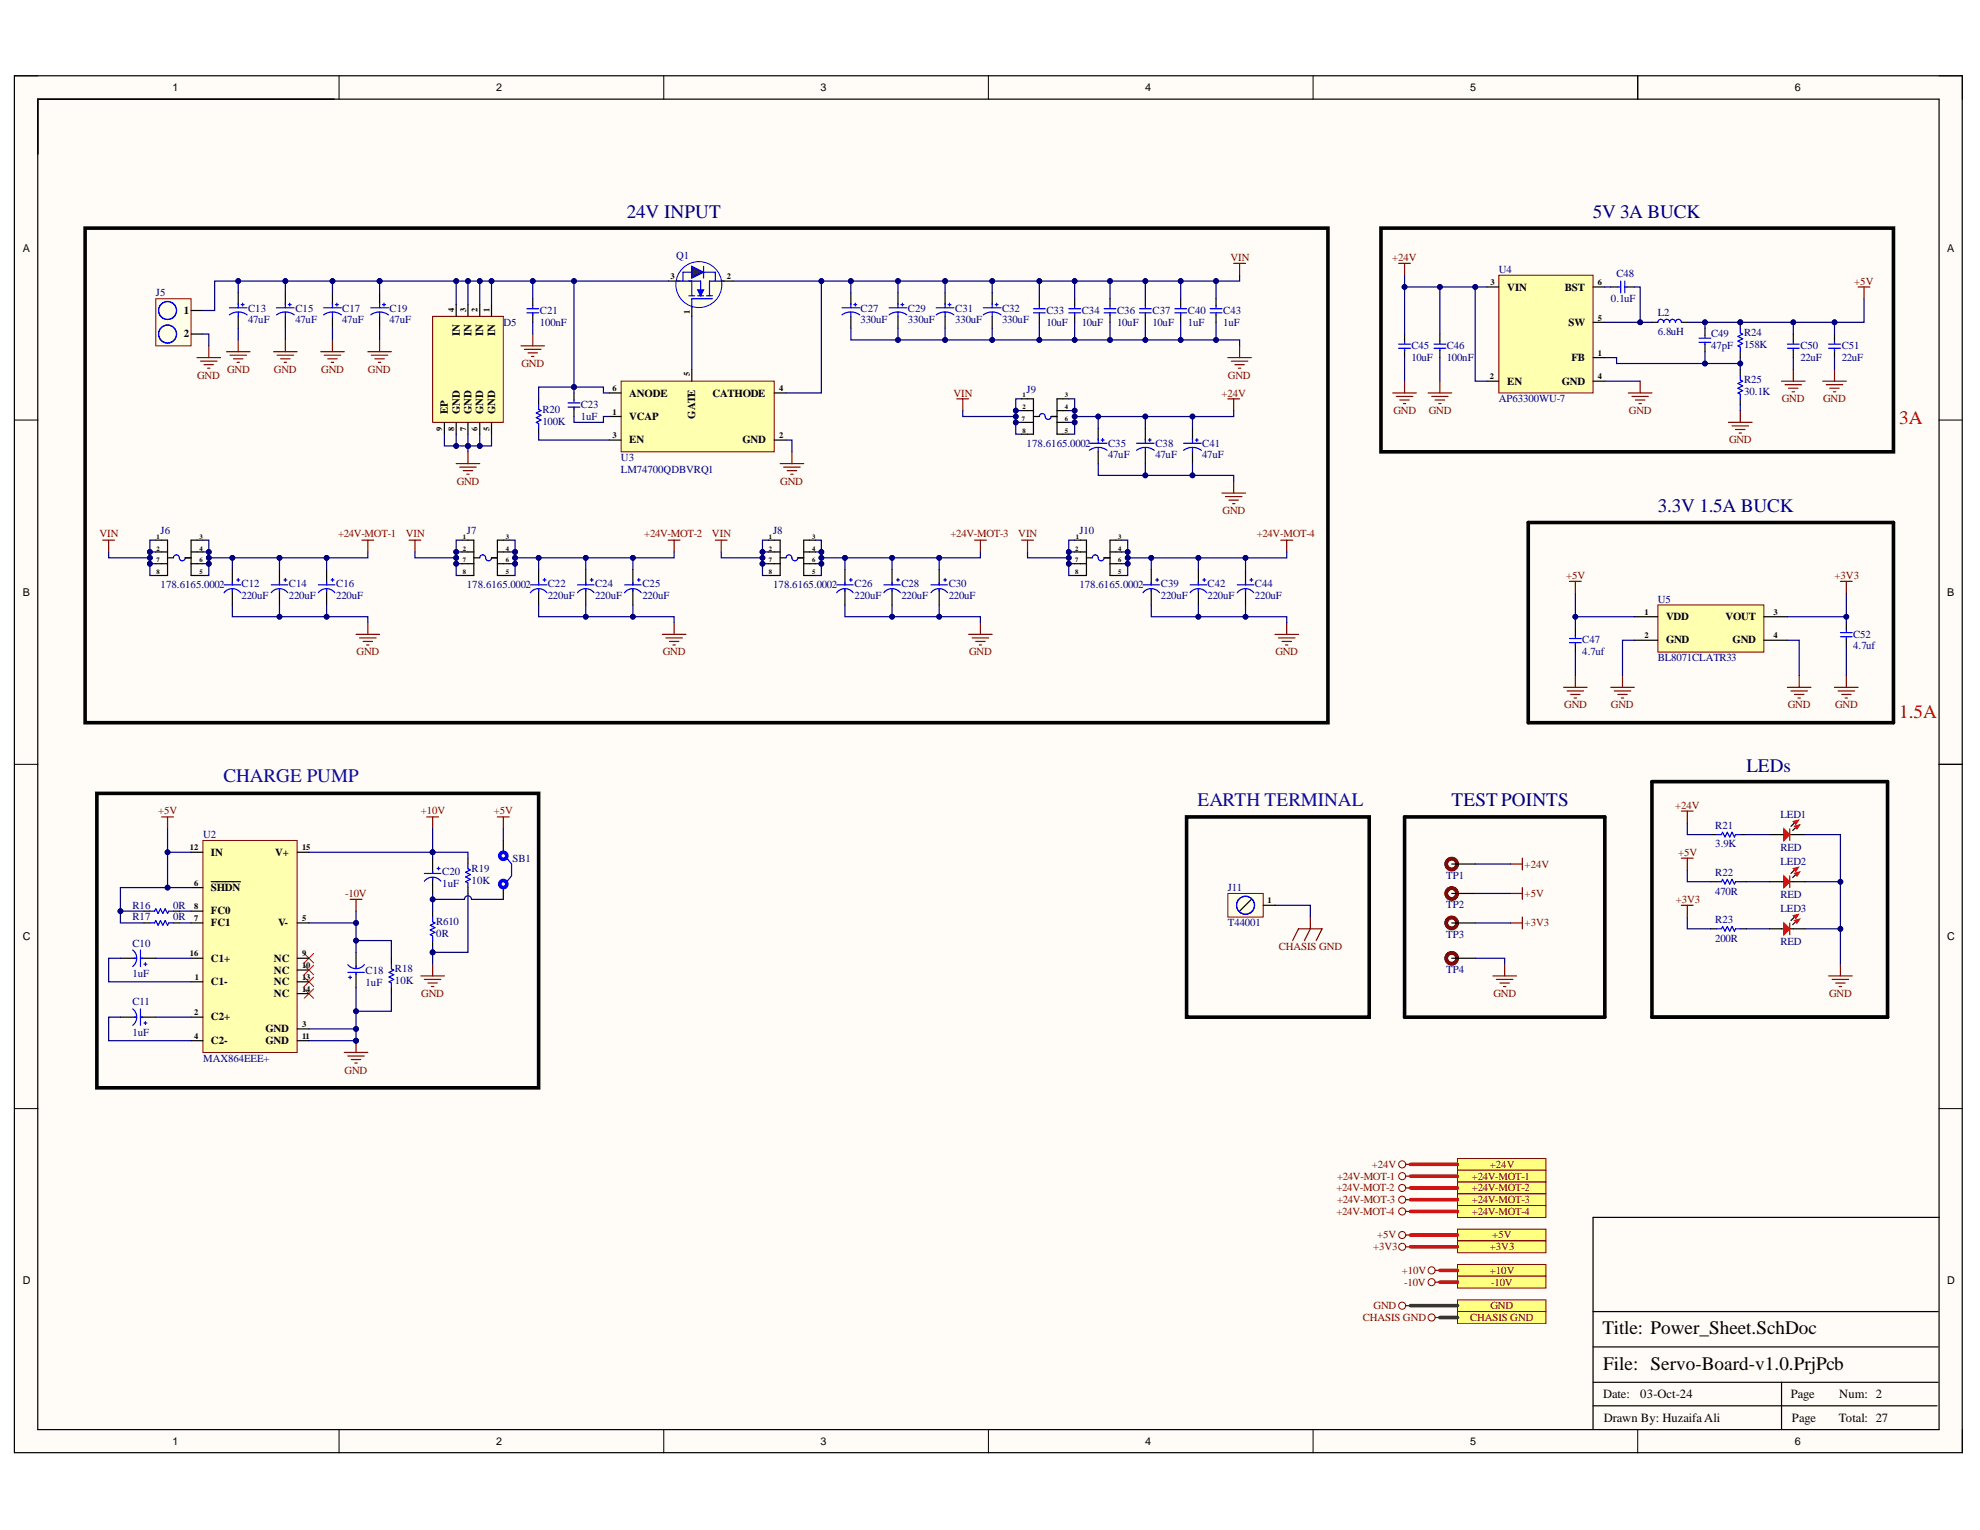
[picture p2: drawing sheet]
<svg xmlns="http://www.w3.org/2000/svg" width="279mm" height="216mm" viewBox="0 0 279 216" stroke-linecap="round" stroke-linejoin="round" font-family="sans-serif">
<defs><g id="words">
<g font-size="2.7" fill="#000080">
<text x="88.5" y="30.8">24V INPUT</text>
<text x="224.8" y="30.8">5V 3A BUCK</text>
<text x="233.9" y="72.3">3.3V 1.5A BUCK</text>
<text x="204.8" y="113.8">TEST POINTS</text>
<text x="246.4" y="108.9">LEDs</text>
</g>
<g font-size="2.7" fill="#f00">
<text x="268" y="59.9">3A</text>
<text x="268" y="101.4">1.5A</text>
</g>
<g font-size="2.7" fill="#0b0b8e">
<text x="31.5" y="110.3">CHARGE PUMP</text>
<text x="169" y="113.7">EARTH TERMINAL</text>
</g>
<g font-size="2.7">
<text x="226.1" y="188.3">Title: Power_Sheet.SchDoc</text>
<text x="226.2" y="193.3">File: Servo-Board-v1.0.PrjPcb</text>
</g>
<g font-size="1.8">
<text x="226.2" y="197.3">Date:</text>
<text x="231.5" y="197.3">03-Oct-24</text>
<text x="252.7" y="197.3">Page</text>
<text x="259.5" y="197.3">Num: 2</text>
<text x="226.3" y="200.6">Drawn By: Huzaifa Ali</text>
<text x="252.9" y="200.6">Page</text>
<text x="259.5" y="200.6">Total: 27</text>
</g>
<g font-size="1.5">
<text x="24.4" y="12.8">1</text>
<text x="70" y="12.8">2</text>
<text x="115.8" y="12.8">3</text>
<text x="161.6" y="12.8">4</text>
<text x="207.5" y="12.8">5</text>
<text x="253.3" y="12.8">6</text>
<text x="3.2" y="35.5">A</text>
<text x="274.8" y="35.5">A</text>
<text x="212.7" y="41">VIN</text>
<text x="220.8" y="41">BST</text>
<text x="26" y="44.3">1</text>
<text x="26" y="47.6">2</text>
<text x="64.9" y="47.4" transform="rotate(-90 64.9 47.4)">IN</text>
<text x="66.6" y="47.4" transform="rotate(-90 66.6 47.4)">IN</text>
<text x="68.2" y="47.4" transform="rotate(-90 68.2 47.4)">IN</text>
<text x="69.9" y="47.4" transform="rotate(-90 69.9 47.4)">IN</text>
<text x="221.3" y="46">SW</text>
<text x="221.7" y="51">FB</text>
<text x="63.2" y="58.4" transform="rotate(-90 63.2 58.4)">EP</text>
<text x="64.9" y="58.4" transform="rotate(-90 64.9 58.4)">GND</text>
<text x="66.6" y="58.4" transform="rotate(-90 66.6 58.4)">GND</text>
<text x="68.2" y="58.4" transform="rotate(-90 68.2 58.4)">GND</text>
<text x="69.9" y="58.4" transform="rotate(-90 69.9 58.4)">GND</text>
<text x="88.8" y="59.3">VCAP</text>
<text x="88.8" y="56">ANODE</text>
<text x="98.1" y="59.1" transform="rotate(-90 98.1 59.1)">GATE</text>
<text x="100.6" y="56">CATHODE</text>
<text x="212.7" y="54.3">EN</text>
<text x="220.4" y="54.3">GND</text>
<text x="88.8" y="62.6">EN</text>
<text x="104.8" y="62.6">GND</text>
<text x="3.2" y="84">B</text>
<text x="235.1" y="87.5">VDD</text>
<text x="243.5" y="87.5">VOUT</text>
<text x="274.8" y="84">B</text>
<text x="235.1" y="90.8">GND</text>
<text x="244.5" y="90.8">GND</text>
<text x="29.8" y="125.7">SHDN</text>
<text x="29.8" y="120.7">IN</text>
<text x="38.8" y="120.7">V+</text>
<text x="29.8" y="129">FC0</text>
<text x="29.8" y="130.7">FC1</text>
<text x="39.2" y="130.7">V-</text>
<text x="3.2" y="132.7">C</text>
<text x="29.8" y="135.7">C1+</text>
<text x="38.6" y="135.7">NC</text>
<text x="38.6" y="137.4">NC</text>
<text x="274.8" y="132.7">C</text>
<text x="29.8" y="139">C1-</text>
<text x="29.8" y="144">C2+</text>
<text x="38.6" y="139">NC</text>
<text x="38.6" y="140.7">NC</text>
<text x="29.8" y="147.4">C2-</text>
<text x="37.5" y="145.7">GND</text>
<text x="37.5" y="147.4">GND</text>
<text x="3.2" y="181.2">D</text>
<text x="274.8" y="181.2">D</text>
<text x="24.4" y="203.8">1</text>
<text x="70" y="203.8">2</text>
<text x="115.8" y="203.8">3</text>
<text x="161.6" y="203.8">4</text>
<text x="207.5" y="203.8">5</text>
<text x="253.3" y="203.8">6</text>
</g>
<g font-size="1.5" fill="#000080">
<text x="22" y="41.8">J5</text>
<text x="95.4" y="36.6">Q1</text>
<text x="211.5" y="38.5">U4</text>
<text x="228.1" y="39.1">C48</text>
<text x="35" y="44">C13</text>
<text x="35" y="45.6">47uF</text>
<text x="41.7" y="44">C15</text>
<text x="41.7" y="45.6">47uF</text>
<text x="48.3" y="44">C17</text>
<text x="48.3" y="45.6">47uF</text>
<text x="55" y="44">C19</text>
<text x="55" y="45.6">47uF</text>
<text x="71" y="46">D5</text>
<text x="76.2" y="44.3">C21</text>
<text x="76.2" y="46">100nF</text>
<text x="121.4" y="44">C27</text>
<text x="121.4" y="45.6">330uF</text>
<text x="128.1" y="44">C29</text>
<text x="128.1" y="45.6">330uF</text>
<text x="134.8" y="44">C31</text>
<text x="134.8" y="45.6">330uF</text>
<text x="141.4" y="44">C32</text>
<text x="141.4" y="45.6">330uF</text>
<text x="147.7" y="44.3">C33</text>
<text x="147.7" y="46">10uF</text>
<text x="152.6" y="44.3">C34</text>
<text x="152.6" y="46">10uF</text>
<text x="157.6" y="44.3">C36</text>
<text x="157.6" y="46">10uF</text>
<text x="162.6" y="44.3">C37</text>
<text x="162.6" y="46">10uF</text>
<text x="167.6" y="44.3">C40</text>
<text x="167.6" y="46">1uF</text>
<text x="172.6" y="44.3">C43</text>
<text x="172.6" y="46">1uF</text>
<text x="227.3" y="42.6">0.1uF</text>
<text x="233.9" y="44.6">L2</text>
<text x="233.9" y="47.3">6.8uH</text>
<text x="241.4" y="47.6">C49</text>
<text x="246.1" y="47.4">R24</text>
<text x="199.2" y="49.3">C45</text>
<text x="199.2" y="51">10uF</text>
<text x="204.2" y="49.3">C46</text>
<text x="204.2" y="51">100nF</text>
<text x="241.4" y="49.3">47pF</text>
<text x="246.1" y="49.1">158K</text>
<text x="254" y="49.3">C50</text>
<text x="254" y="51">22uF</text>
<text x="259.9" y="49.3">C51</text>
<text x="259.9" y="51">22uF</text>
<text x="76.5" y="58.3">R20</text>
<text x="76.5" y="59.9">100K</text>
<text x="81.9" y="57.6">C23</text>
<text x="81.9" y="59.3">1uF</text>
<text x="144.9" y="55.5">J9</text>
<text x="211.5" y="56.7">AP63300WU-7</text>
<text x="246.1" y="54.1">R25</text>
<text x="246.1" y="55.8">30.1K</text>
<text x="87.6" y="65.1">U3</text>
<text x="144.9" y="63.1">178.6165.0002</text>
<text x="156.4" y="63.1">C35</text>
<text x="156.4" y="64.7">47uF</text>
<text x="163.1" y="63.1">C38</text>
<text x="163.1" y="64.7">47uF</text>
<text x="169.6" y="63.1">C41</text>
<text x="169.6" y="64.7">47uF</text>
<text x="87.6" y="66.7">LM74700QDBVRQ1</text>
<text x="22.7" y="75.4">J6</text>
<text x="65.9" y="75.4">J7</text>
<text x="109.1" y="75.4">J8</text>
<text x="152.3" y="75.4">J10</text>
<text x="22.7" y="83">178.6165.0002</text>
<text x="34.1" y="82.8">C12</text>
<text x="40.8" y="82.8">C14</text>
<text x="47.4" y="82.8">C16</text>
<text x="65.9" y="83">178.6165.0002</text>
<text x="77.3" y="82.8">C22</text>
<text x="84" y="82.8">C24</text>
<text x="90.7" y="82.8">C25</text>
<text x="109.1" y="83">178.6165.0002</text>
<text x="120.6" y="82.8">C26</text>
<text x="127.2" y="82.8">C28</text>
<text x="133.9" y="82.8">C30</text>
<text x="152.3" y="83">178.6165.0002</text>
<text x="163.8" y="82.8">C39</text>
<text x="170.4" y="82.8">C42</text>
<text x="177.1" y="82.8">C44</text>
<text x="34.1" y="84.5">220uF</text>
<text x="40.8" y="84.5">220uF</text>
<text x="47.4" y="84.5">220uF</text>
<text x="77.3" y="84.5">220uF</text>
<text x="84" y="84.5">220uF</text>
<text x="90.7" y="84.5">220uF</text>
<text x="120.6" y="84.5">220uF</text>
<text x="127.2" y="84.5">220uF</text>
<text x="133.9" y="84.5">220uF</text>
<text x="163.8" y="84.5">220uF</text>
<text x="170.4" y="84.5">220uF</text>
<text x="177.1" y="84.5">220uF</text>
<text x="233.9" y="85.1">U5</text>
<text x="223.3" y="90.8">C47</text>
<text x="223.3" y="92.5">4.7uf</text>
<text x="233.9" y="93.3">BL8071CLATR33</text>
<text x="261.5" y="90">C52</text>
<text x="261.5" y="91.6">4.7uf</text>
<text x="28.7" y="118.3">U2</text>
<text x="242" y="116.9">R21</text>
<text x="242" y="119.5">3.9K</text>
<text x="251.3" y="115.4">LED1</text>
<text x="62.4" y="123.5">C20</text>
<text x="62.4" y="125.1">1uF</text>
<text x="66.6" y="123.1">R19</text>
<text x="66.6" y="124.7">10K</text>
<text x="72.3" y="121.6">SB1</text>
<text x="173.3" y="125.7">J11</text>
<text x="204.1" y="124">TP1</text>
<text x="242" y="123.6">R22</text>
<text x="251.3" y="120.1">RED</text>
<text x="251.3" y="122">LED2</text>
<text x="18.7" y="128.3">R16</text>
<text x="18.7" y="129.9">R17</text>
<text x="24.4" y="128.3">0R</text>
<text x="24.4" y="129.9">0R</text>
<text x="61.6" y="130.5">R610</text>
<text x="173.3" y="130.7">T44001</text>
<text x="204.1" y="128.2">TP2</text>
<text x="242" y="130.2">R23</text>
<text x="242" y="126.2">470R</text>
<text x="251.3" y="126.7">RED</text>
<text x="251.3" y="128.7">LED3</text>
<text x="18.7" y="133.6">C10</text>
<text x="18.7" y="137.9">1uF</text>
<text x="51.6" y="137.4">C18</text>
<text x="55.7" y="137.2">R18</text>
<text x="61.6" y="132.2">0R</text>
<text x="204.1" y="132.3">TP3</text>
<text x="204.1" y="137.3">TP4</text>
<text x="242" y="132.9">200R</text>
<text x="251.3" y="133.4">RED</text>
<text x="18.7" y="141.9">C11</text>
<text x="51.6" y="139.1">1uF</text>
<text x="55.7" y="138.8">10K</text>
<text x="18.7" y="146.2">1uF</text>
<text x="28.7" y="149.8">MAX864EEE+</text>
</g>
<g font-size="1.5" fill="#800000">
<text x="173.6" y="36.9">VIN</text>
<text x="196.5" y="36.9">+24V</text>
<text x="261.7" y="40.2">+5V</text>
<text x="27.8" y="53.4">GND</text>
<text x="32.1" y="52.6">GND</text>
<text x="38.6" y="52.6">GND</text>
<text x="45.3" y="52.6">GND</text>
<text x="51.9" y="52.6">GND</text>
<text x="73.6" y="51.7">GND</text>
<text x="173.3" y="53.4">GND</text>
<text x="134.6" y="56">VIN</text>
<text x="172.4" y="56">+24V</text>
<text x="196.6" y="58.4">GND</text>
<text x="201.6" y="58.4">GND</text>
<text x="229.9" y="58.4">GND</text>
<text x="251.4" y="56.7">GND</text>
<text x="257.3" y="56.7">GND</text>
<text x="244" y="62.6">GND</text>
<text x="64.4" y="68.4">GND</text>
<text x="110.1" y="68.4">GND</text>
<text x="14" y="75.8">VIN</text>
<text x="47.7" y="75.8">+24V-MOT-1</text>
<text x="57.3" y="75.8">VIN</text>
<text x="90.9" y="75.8">+24V-MOT-2</text>
<text x="100.5" y="75.8">VIN</text>
<text x="134.1" y="75.8">+24V-MOT-3</text>
<text x="143.7" y="75.8">VIN</text>
<text x="172.5" y="72.5">GND</text>
<text x="177.3" y="75.8">+24V-MOT-4</text>
<text x="221" y="81.7">+5V</text>
<text x="258.9" y="81.7">+3V3</text>
<text x="50.3" y="92.5">GND</text>
<text x="93.5" y="92.5">GND</text>
<text x="136.7" y="92.5">GND</text>
<text x="180" y="92.5">GND</text>
<text x="220.7" y="99.9">GND</text>
<text x="227.3" y="99.9">GND</text>
<text x="252.3" y="99.9">GND</text>
<text x="259" y="99.9">GND</text>
<text x="22.3" y="114.9">+5V</text>
<text x="59.4" y="114.9">+10V</text>
<text x="69.7" y="114.9">+5V</text>
<text x="236.4" y="114.1">+24V</text>
<text x="215.1" y="122.4">+24V</text>
<text x="236.8" y="120.7">+5V</text>
<text x="48.7" y="126.6">-10V</text>
<text x="215.1" y="126.6">+5V</text>
<text x="215.1" y="130.7">+3V3</text>
<text x="236.5" y="127.4">+3V3</text>
<text x="180.5" y="134">CHASIS GND</text>
<text x="59.5" y="140.7">GND</text>
<text x="210.7" y="140.7">GND</text>
<text x="258.1" y="140.7">GND</text>
<text x="48.6" y="151.5">GND</text>
<text x="188.7" y="166.5">+24V-MOT-1</text>
<text x="193.6" y="164.8">+24V</text>
<text x="207.7" y="166.5">+24V-MOT-1</text>
<text x="210.2" y="164.8">+24V</text>
<text x="188.6" y="168.1">+24V-MOT-2</text>
<text x="188.6" y="171.5">+24V-MOT-4</text>
<text x="188.7" y="169.8">+24V-MOT-3</text>
<text x="207.7" y="168.1">+24V-MOT-2</text>
<text x="207.7" y="169.8">+24V-MOT-3</text>
<text x="207.7" y="171.5">+24V-MOT-4</text>
<text x="193.7" y="176.4">+3V3</text>
<text x="194.3" y="174.8">+5V</text>
<text x="197.8" y="179.7">+10V</text>
<text x="210.2" y="176.4">+3V3</text>
<text x="210.2" y="179.7">+10V</text>
<text x="210.6" y="174.8">+5V</text>
<text x="193.8" y="184.7">GND</text>
<text x="198.1" y="181.4">-10V</text>
<text x="210.3" y="184.7">GND</text>
<text x="210.4" y="181.4">-10V</text>
<text x="192.3" y="186.4">CHASIS GND</text>
<text x="207.5" y="186.4">CHASIS GND</text>
</g>
<g font-size="1.2">
<text x="94.6" y="39.4">3</text>
<text x="102.6" y="39.4">2</text>
<text x="210.3" y="40.2">3</text>
<text x="225.5" y="40.2">6</text>
<text x="64.1" y="44" transform="rotate(-90 64.1 44)">4</text>
<text x="65.8" y="44" transform="rotate(-90 65.8 44)">3</text>
<text x="67.4" y="44" transform="rotate(-90 67.4 44)">2</text>
<text x="69.1" y="44" transform="rotate(-90 69.1 44)">1</text>
<text x="97.3" y="44.3" transform="rotate(-90 97.3 44.3)">1</text>
<text x="225.5" y="45.2">5</text>
<text x="97.3" y="53.1" transform="rotate(-90 97.3 53.1)">5</text>
<text x="210.2" y="53.5">2</text>
<text x="225.5" y="50.2">1</text>
<text x="225.5" y="53.5">4</text>
<text x="86.4" y="58.5">1</text>
<text x="86.4" y="55.1">6</text>
<text x="109.9" y="55.1">4</text>
<text x="62.4" y="60.8" transform="rotate(-90 62.4 60.8)">9</text>
<text x="64.1" y="60.8" transform="rotate(-90 64.1 60.8)">8</text>
<text x="65.8" y="60.9" transform="rotate(-90 65.8 60.9)">7</text>
<text x="67.4" y="60.9" transform="rotate(-90 67.4 60.9)">6</text>
<text x="69.1" y="60.8" transform="rotate(-90 69.1 60.8)">5</text>
<text x="86.4" y="61.8">3</text>
<text x="109.9" y="61.8">2</text>
<text x="232.1" y="86.7">1</text>
<text x="250.2" y="86.7">3</text>
<text x="232.1" y="90">2</text>
<text x="250.2" y="90">4</text>
<text x="26.8" y="120">12</text>
<text x="42.6" y="120">15</text>
<text x="27.4" y="125">6</text>
<text x="27.4" y="128.3">8</text>
<text x="27.4" y="129.9">7</text>
<text x="42.6" y="129.9">5</text>
<text x="178.9" y="127.5">1</text>
<text x="26.8" y="134.9">16</text>
<text x="42.6" y="134.9">9</text>
<text x="42.6" y="136.6">10</text>
<text x="27.4" y="143.2">2</text>
<text x="27.5" y="138.2">1</text>
<text x="42.6" y="138.2">13</text>
<text x="42.6" y="139.9">14</text>
<text x="27.4" y="146.6">4</text>
<text x="42.6" y="144.9">3</text>
<text x="42.6" y="146.6">11</text>
</g>
<g font-size=".9">
<text x="144.2" y="59.3">7</text>
<text x="144.3" y="56.1">1</text>
<text x="144.3" y="57.7">2</text>
<text x="150.3" y="56.1">3</text>
<text x="150.3" y="57.7">4</text>
<text x="150.3" y="59.3">6</text>
<text x="144.3" y="61">8</text>
<text x="150.3" y="61">5</text>
<text x="22.1" y="76">1</text>
<text x="22.1" y="77.7">2</text>
<text x="28.2" y="76">3</text>
<text x="28.2" y="77.7">4</text>
<text x="65.3" y="76">1</text>
<text x="65.3" y="77.7">2</text>
<text x="71.4" y="76">3</text>
<text x="71.4" y="77.7">4</text>
<text x="108.5" y="76">1</text>
<text x="108.5" y="77.7">2</text>
<text x="114.6" y="76">3</text>
<text x="114.6" y="77.7">4</text>
<text x="151.7" y="77.7">2</text>
<text x="151.8" y="76">1</text>
<text x="157.8" y="76">3</text>
<text x="157.8" y="77.7">4</text>
<text x="22.1" y="79.3">7</text>
<text x="22.1" y="81">8</text>
<text x="28.2" y="81">5</text>
<text x="28.2" y="79.3">6</text>
<text x="65.3" y="79.3">7</text>
<text x="65.3" y="81">8</text>
<text x="71.4" y="81">5</text>
<text x="71.4" y="79.3">6</text>
<text x="108.5" y="79.3">7</text>
<text x="108.5" y="81">8</text>
<text x="114.6" y="81">5</text>
<text x="114.6" y="79.3">6</text>
<text x="151.7" y="79.3">7</text>
<text x="151.7" y="81">8</text>
<text x="157.8" y="81">5</text>
<text x="157.8" y="79.3">6</text>
</g>
</g></defs>
<g fill="#fffcf8">
<path d="M2 10.7h274.9v194.3h-274.9z" fill-rule="evenodd"/>
<path d="M5.4 14h268.2v187.7h-268.2z" fill-rule="evenodd"/>
</g>
<g fill="none" stroke="#000" stroke-width=".14">
<path d="M2 10.7h3.4M47.8 10.7v3.3M93.7 10.7v3.3M139.5 10.7v3.3M185.3 10.7v3.3M231.1 10.7v3.3M273.6 10.7h3.3v3.3M2 59.3h3.4M273.6 59.3h3.3M2 107.9h3.4M273.6 107.9h3.3M2 156.4h3.4"/>
<path d="M273.6 156.4h3.3M47.8 201.7v3.3M93.7 201.7v3.3M139.5 201.7v3.3M185.3 201.7v3.3M231.1 201.7v3.3M276.9 201.7v3.3"/>
</g>
<path d="M2 10.7h274.9v194.3h-274.9zM5.3 14h268.3v187.7h-268.3zM231.1 10.7v3.3M273.6 107.9h3.3M273.7 171.8h-48.9v29.9M224.8 198.4h48.5M224.8 195.1h48.7M224.8 190.1h48.7M224.8 185.1h48.7M251.4 195.1v6.6" fill="none" stroke="#000" stroke-width=".17"/>
<g fill="none" stroke="#800000" stroke-width=".14">
<circle cx="197.9" cy="174.3" r=".5"/>
<circle cx="197.9" cy="175.9" r=".5"/>
<circle cx="197.9" cy="164.3" r=".5"/>
<circle cx="197.9" cy="184.2" r=".5"/>
</g>
<path d="M198.4 164.3h.6M198.4 174.3h.6M198.4 175.9h.6M198.4 184.2h.6" fill="none" stroke="#800000" stroke-width=".17"/>
<path d="M205.7 163.5h12.4v1.6h-12.4z" fill-rule="evenodd" fill="#ffff80"/>
<path d="M205.7 163.5h12.4v1.6h-12.4z" fill="none" stroke="#800000" stroke-width=".14"/>
<path d="M205.7 173.4h12.4v1.7h-12.4z" fill-rule="evenodd" fill="#ffff80"/>
<path d="M205.7 173.4h12.4v1.7h-12.4z" fill="none" stroke="#800000" stroke-width=".14"/>
<path d="M205.7 175.1h12.4v1.7h-12.4z" fill-rule="evenodd" fill="#ffff80"/>
<path d="M205.7 175.1h12.4v1.7h-12.4z" fill="none" stroke="#800000" stroke-width=".14"/>
<path d="M205.7 183.4h12.4v1.7h-12.4z" fill-rule="evenodd" fill="#ffff80"/>
<path d="M205.7 183.4h12.4v1.7h-12.4z" fill="none" stroke="#800000" stroke-width=".14"/>
<g fill="none" stroke="#800000" stroke-width=".17">
<path d="M197.4 37.2h1.6M198.2 37.2v1.6M196.5 55.5h3.4M197 55.9h2.4M197.5 56.4h1.4M198 57h.4M198.2 53.8v1.7M201.5 55.5h3.3M202 55.9h2.3M202.5 56.4h1.3M203 57h.3M203.2 53.8v1.7"/>
<path d="M229.8 55.5h3.3M230.3 55.9h2.3M230.8 56.4h1.3M231.3 57h.3M231.4 53.8v1.7M243.9 59.6h3.3M245.6 57.9v1.7M251.4 53.8h3.3M251.9 54.3h2.3M252.4 54.8h1.3M252.9 55.3h.3M253.1 52.1v1.7"/>
<path d="M257.2 53.8h3.3M257.7 54.3h2.3M258.2 54.8h1.3M258.7 55.3h.3M258.9 52.1v1.7M262.2 40.5h1.7M263 40.5v1.7M244.4 60.1h2.3M244.9 60.6h1.3M245.4 61.1h.3M220.6 97h3.4M221.1 97.5h2.4"/>
<path d="M221.5 82h1.6M221.6 98h1.4M222.1 98.5h.4M222.3 82v1.7M222.3 95.3v1.7M227.3 97h3.3M227.8 97.5h2.3M228.3 98h1.3M228.8 98.5h.3M229 95.3v1.7M258.9 97h3.3M259.4 97.5h2.3"/>
<path d="M259.7 82h1.7M259.9 98h1.3M260.4 98.5h.3M260.5 82v1.7M260.5 95.3v1.7M210.7 137.7h3.3M211.2 138.2h2.3M211.7 138.7h1.3M212.2 139.2h.3M212.3 136.1v1.6M213.2 121.9h1.6M213.2 126.1h1.6"/>
<path d="M213.2 130.2h1.6M214.8 121.1v1.7M214.8 125.3v1.6M214.8 129.4v1.7"/>
</g>
<g fill="none" stroke="#5b0f00" stroke-width=".51">
<circle cx="204.8" cy="126.1" r=".77"/>
<circle cx="204.8" cy="121.9" r=".77"/>
<circle cx="204.8" cy="135.2" r=".77"/>
<circle cx="204.8" cy="130.2" r=".77"/>
<circle cx="204.8" cy="135.2" r=".76"/>
<circle cx="204.8" cy="121.9" r=".76"/>
<circle cx="204.8" cy="126.1" r=".76"/>
</g>
<path d="M203.2 47.1v1M203.2 49.4v1.1M227.3 40.5h1M229.5 40.5h1.1M240.6 46.3v1M240.6 48.6v1M245.6 52.1v.9M245.6 56.3v.8M204.8 121.9h3.4M204.8 126.1h3.4M204.8 130.2h3.4M204.8 135.2h3.4" fill="none" stroke="#000" stroke-width=".17"/>
<path d="M215.7 73.7h51.5v28.3h-51.5zM198.2 115.3h28.3v28.2h-28.3z" fill="none" stroke="#000" stroke-width=".51"/>
<g fill="none" stroke="#00f" stroke-width=".17">
<path d="M228.7 39.7v1.6M229.3 39.7v1.6M202.4 49.1h1.6M202.4 48.6h1.6M203.2 48.1v.4M203.2 49.1v.4M228.3 40.5h.3M229.3 40.5h.3M239.8 48.3h1.6M239.8 47.7h1.6M240.6 47.3v.3M240.6 48.3v.3"/>
<path d="M245.6 53v.6l.3 .2-.7 .3 .7 .4-.7 .3 .7 .3-.7 .4 .4 .1v.7"/>
</g>
<circle cx="245.6" cy="45.5" r=".33" fill="#000080"/>
<circle cx="245.6" cy="45.5" r=".33" fill="none" stroke="#000080" stroke-width=".14"/>
<path d="M245.6 45.5v.8" fill="none" stroke="#000" stroke-width=".17"/>
<circle cx="245.6" cy="45.5" r=".33" fill="#000080"/>
<circle cx="245.6" cy="45.5" r=".33" fill="none" stroke="#000080" stroke-width=".14"/>
<path d="M245.6 49.6v.9" fill="none" stroke="#000" stroke-width=".17"/>
<path d="M245.6 46.3v.7l.3 .1-.7 .4 .7 .3-.7 .3 .7 .4-.7 .3 .4 .2v.6" fill="none" stroke="#00f" stroke-width=".17"/>
<path d="M233.9 85.4h15v6.6h-15z" fill-rule="evenodd" fill="#ffffb0"/>
<path d="M233.9 85.4h15v6.6h-15z" fill="none" stroke="#800000" stroke-width=".14"/>
<path d="M230.6 87h3.3M230.6 90.3h3.3M248.9 87h3.3M248.9 90.3h3.3M253.4 116.8l-.4 .4" fill="none" stroke="#000" stroke-width=".17"/>
<path d="M252.2 97h3.3M252.7 97.5h2.4M253.2 98h1.4M253.7 98.5h.3M253.9 95.3v1.7M237.3 114.5h1.6M238.1 114.5v1.6" fill="none" stroke="#800000" stroke-width=".17"/>
<path d="M233.1 110.3h33.3v33.2h-33.3z" fill="none" stroke="#000" stroke-width=".51"/>
<path d="M253.2 116.6l.8-.2-.4 .6z" fill-rule="evenodd" fill="#c00"/>
<path d="M253.2 116.6l.8-.2-.4 .6z" fill="none" stroke="#c00" stroke-width=".14"/>
<path d="M253.2 116.1l-.5 .5" fill="none" stroke="#000" stroke-width=".17"/>
<path d="M253 115.9l.8-.2-.4 .6z" fill-rule="evenodd" fill="#c00"/>
<path d="M253 115.9l.8-.2-.4 .6z" fill="none" stroke="#c00" stroke-width=".14"/>
<path d="M249.7 117.8h2M252.6 117.8h2.1" fill="none" stroke="#000" stroke-width=".17"/>
<path d="M252.6 116.9v1.7" fill="none" stroke="#c00" stroke-width=".17"/>
<path d="M251.7 116.9l.9 .9-.9 .8z" fill="#c00"/>
<path d="M251.7 116.9l.9 .9-.9 .8z" fill="none" stroke="#c00" stroke-width=".17"/>
<path d="M237.3 121.1h1.6M237.3 127.7h1.6M238.1 121.1v1.7M238.1 127.7v1.7M258 137.7h3.4M258.5 138.2h2.4M259 138.7h1.4M259.5 139.2h.4M259.7 136.1v1.6" fill="none" stroke="#800000" stroke-width=".17"/>
<path d="M253.4 123.4l-.4 .4" fill="none" stroke="#000" stroke-width=".17"/>
<path d="M253.2 123.2l.8-.2-.4 .6z" fill-rule="evenodd" fill="#c00"/>
<path d="M253.2 123.2l.8-.2-.4 .6z" fill="none" stroke="#c00" stroke-width=".14"/>
<path d="M253.2 122.8l-.5 .5" fill="none" stroke="#000" stroke-width=".17"/>
<path d="M253 122.6l.8-.2-.4 .6z" fill-rule="evenodd" fill="#c00"/>
<path d="M253 122.6l.8-.2-.4 .6z" fill="none" stroke="#c00" stroke-width=".14"/>
<path d="M249.7 124.4h2M252.6 124.4h2.1" fill="none" stroke="#000" stroke-width=".17"/>
<path d="M252.6 123.6v1.7" fill="none" stroke="#c00" stroke-width=".17"/>
<path d="M251.7 123.6l.9 .8-.9 .9z" fill="#c00"/>
<path d="M251.7 123.6l.9 .8-.9 .9z" fill="none" stroke="#c00" stroke-width=".17"/>
<path d="M253.4 130.1l-.4 .4" fill="none" stroke="#000" stroke-width=".17"/>
<path d="M253.2 129.9l.8-.2-.4 .6z" fill-rule="evenodd" fill="#c00"/>
<path d="M253.2 129.9l.8-.2-.4 .6z" fill="none" stroke="#c00" stroke-width=".14"/>
<path d="M253.2 129.4l-.5 .5" fill="none" stroke="#000" stroke-width=".17"/>
<path d="M253 129.2l.8-.2-.4 .6z" fill-rule="evenodd" fill="#c00"/>
<path d="M253 129.2l.8-.2-.4 .6z" fill="none" stroke="#c00" stroke-width=".14"/>
<path d="M249.7 131.1h2M252.6 131.1h2.1" fill="none" stroke="#000" stroke-width=".17"/>
<path d="M252.6 130.2v1.7" fill="none" stroke="#c00" stroke-width=".17"/>
<path d="M251.7 130.2l.9 .9-.9 .8z" fill="#c00"/>
<path d="M251.7 130.2l.9 .9-.9 .8z" fill="none" stroke="#c00" stroke-width=".17"/>
<g fill="none" stroke="#000" stroke-width=".17">
<path d="M198.2 47.1v1M198.2 49.4v1.1M233.1 45.5h.8M237.3 45.5h.8M253.1 47.1v1M253.1 49.4v1.1M258.9 47.1v1M258.9 49.4v1.1M241.4 117.8h.9M245.6 117.8h.8M241.4 131.1h.9M241.4 124.4h.9"/>
<path d="M245.6 131.1h.8M245.6 124.4h.8"/>
</g>
<g fill="none" stroke="#00f" stroke-width=".17">
<path d="M197.4 49.1h1.6M197.4 48.6h1.6M198.2 48.1v.4M198.2 49.1v.4M233.9 45.5a.41 .41 0 0 1 .5-.4 .41 .41 0 0 1 .4 .4 .42 .42 0 0 1 .4-.4 .42 .42 0 0 1 .4 .4 .41 .41 0 0 1 .4-.4 .41 .41 0 0 1 .4 .4 .42 .42 0 0 1 .4-.4 .42 .42 0 0 1 .5 .4M252.2 49.1h1.7M252.2 48.6h1.7M253.1 48.1v.4M253.1 49.1v.4M258 49.1h1.7M258 48.6h1.7M258.9 48.1v.4"/>
<path d="M258.9 49.1v.4M242.3 117.8h.6l.2-.4 .3 .7 .3-.7 .4 .7 .3-.7 .3 .7 .2-.3h.7M242.3 131.1h.6l.2-.4 .3 .7 .3-.7 .4 .7 .3-.7 .3 .7 .2-.3h.7M242.3 124.4h.6l.2-.3 .3 .7 .3-.7 .4 .7 .3-.7 .3 .7 .2-.4h.7"/>
</g>
<path d="M12 32.2h175.4v69.8h-175.4zM194.9 32.2h72.3v31.6h-72.3z" fill="none" stroke="#000" stroke-width=".51"/>
<circle cx="197.9" cy="166" r=".5" fill="none" stroke="#800000" stroke-width=".14"/>
<path d="M198.4 166h.6" fill="none" stroke="#800000" stroke-width=".17"/>
<path d="M205.7 165.1h12.4v1.7h-12.4z" fill-rule="evenodd" fill="#ffff80"/>
<g fill="none" stroke="#800000" stroke-width=".14">
<path d="M205.7 165.1h12.4v1.7h-12.4z"/>
<circle cx="197.9" cy="167.6" r=".5"/>
</g>
<path d="M198.4 167.6h.6" fill="none" stroke="#800000" stroke-width=".17"/>
<path d="M205.7 166.8h12.4v1.7h-12.4z" fill-rule="evenodd" fill="#ffff80"/>
<g fill="none" stroke="#800000" stroke-width=".14">
<path d="M205.7 166.8h12.4v1.7h-12.4z"/>
<circle cx="197.9" cy="169.3" r=".5"/>
</g>
<path d="M198.4 169.3h.6" fill="none" stroke="#800000" stroke-width=".17"/>
<path d="M205.7 168.5h12.4v1.6h-12.4z" fill-rule="evenodd" fill="#ffff80"/>
<g fill="none" stroke="#800000" stroke-width=".14">
<path d="M205.7 168.5h12.4v1.6h-12.4z"/>
<circle cx="197.9" cy="171" r=".5"/>
</g>
<path d="M198.4 170.9h.6" fill="none" stroke="#800000" stroke-width=".17"/>
<path d="M205.7 170.1h12.4v1.7h-12.4z" fill-rule="evenodd" fill="#ffff80"/>
<path d="M205.7 170.1h12.4v1.7h-12.4z" fill="none" stroke="#800000" stroke-width=".14"/>
<path d="M33.6 41.3v1.7M33.6 44.6v1.7M40.3 41.3v1.7M40.3 44.6v1.7M46.9 41.3v1.7M46.9 44.6v1.7M53.6 41.3v1.7M53.6 44.6v1.7" fill="none" stroke="#000" stroke-width=".17"/>
<g fill="none" stroke="#00f" stroke-width=".17">
<path d="M32.4 44.4a2.09 2.09 0 0 1 2.5 0M32.4 43.4h2.5M33.6 42.8v.6M33.6 44v.6M34 43h.4M34.2 42.8v.4M39 44.4a2.09 2.09 0 0 1 2.5 0M39 43.4h2.5M40.3 42.8v.6M40.3 44v.6M40.7 43h.4M40.9 42.8v.4"/>
<path d="M45.7 44.4a2.09 2.09 0 0 1 2.5 0M45.7 43.4h2.5M46.9 42.8v.6M46.9 44v.6M47.3 43h.5M47.5 42.8v.4M52.3 44.4a2.09 2.09 0 0 1 2.5 0M52.3 43.4h2.5M53.6 42.8v.6M53.6 44v.6M54 43h.4M54.2 42.8v.4"/>
</g>
<path d="M61 44.6h10v15h-10z" fill-rule="evenodd" fill="#ffffb0"/>
<path d="M61 44.6h10v15h-10z" fill="none" stroke="#800000" stroke-width=".14"/>
<path d="M62.7 59.6v1.7M64.4 43v1.6M64.4 59.6v1.7M66 43v1.6M66 59.6v1.7M67.7 43v1.6M67.7 59.6v1.7M69.4 43v1.6M69.4 59.6v1.7" fill="none" stroke="#000" stroke-width=".17"/>
<path d="M22 42.2h5v6.6h-5z" fill-rule="evenodd" fill="#ffffe8"/>
<path d="M22 42.2h5v6.6h-5z" fill="none" stroke="#800000" stroke-width=".14"/>
<path d="M27 43.8h1.6M27 47.1h1.6M75.2 42.2v.9M75.2 44.4v1.1M97.6 43v1.6" fill="none" stroke="#000" stroke-width=".17"/>
<g fill="none" stroke="#00f" stroke-width=".17">
<path d="M74.3 44.1h1.7M74.3 43.6h1.7M75.2 43.1v.4M75.2 44.1v.4"/>
<circle cx="23.6" cy="43.8" r="1.27"/>
<circle cx="23.6" cy="47.1" r="1.27"/>
</g>
<g fill="none" stroke="#800000" stroke-width=".17">
<path d="M27.8 50.5h3.3M28.3 51h2.3M28.8 51.5h1.3M29.3 52h.3M29.5 48.8v1.7M32 49.6h3.3M32.5 50.1h2.3M33 50.6h1.3M33.5 51.1h.3M33.6 48v1.6M38.6 49.6h3.3M39.1 50.1h2.3"/>
<path d="M39.6 50.6h1.3M40.1 51.1h.3M40.3 48v1.6M45.3 49.6h3.3M45.8 50.1h2.3M46.2 50.6h1.4M46.8 51.1h.3M46.9 48v1.6M51.9 49.6h3.3M52.4 50.1h2.3M52.9 50.6h1.3M53.4 51.1h.3"/>
<path d="M53.6 48v1.6M73.5 48.8h3.3M74 49.3h2.3M74.5 49.8h1.3M75 50.3h.3M75.2 47.1v1.7M64.4 65.4h3.3M64.9 65.9h2.3M65.4 66.4h1.3M65.9 66.9h.3M66 63.8v1.6"/>
</g>
<circle cx="98.6" cy="40.2" r="3.2" fill="#ffffe8"/>
<circle cx="98.6" cy="40.2" r="3.2" fill="none" stroke="#00f" stroke-width=".14"/>
<path d="M95.5 39.7h3.4v2M97.6 39.7v2M102.2 39.7h-2.1v2M97.2 41.7h.8M98.5 41.7h.8M99.7 41.7h.8M100.5 42.2h-2.9v1.2" fill="none" stroke="#00f" stroke-width=".17"/>
<path d="M98.5 40.9h.8l-.4 .8z" fill="#00f"/>
<path d="M96.4 39.7v-1.3h4.5v1.3M99.3 37.6v1.6M98.5 40.9h.8l-.4 .8z" fill="none" stroke="#00f" stroke-width=".17"/>
<path d="M94.3 39.7h1.7M101.8 39.7h1.6" fill="none" stroke="#000" stroke-width=".17"/>
<path d="M97.6 37.6l1.7 .8-1.7 .8z" fill="#073763"/>
<path d="M97.6 37.6l1.7 .8-1.7 .8z" fill="none" stroke="#00f" stroke-width=".17"/>
<path d="M87.6 53.8h21.7v10h-21.7z" fill-rule="evenodd" fill="#ffffb0"/>
<path d="M87.6 53.8h21.7v10h-21.7z" fill="none" stroke="#800000" stroke-width=".14"/>
<g fill="none" stroke="#000" stroke-width=".17">
<path d="M76 56.3v.8M81 55.5v.9M81 57.7v1.1M86 58.8h1.6M86 55.5h1.6M97.6 52.1v1.7M109.3 55.5h1.6M120.1 41.3v1.7M120.1 44.6v1.7M126.7 41.3v1.7M126.7 44.6v1.7M133.4 41.3v1.7"/>
<path d="M133.4 44.6v1.7M140 41.3v1.7M140 44.6v1.7M146.7 42.2v.9M146.7 44.4v1.1M151.6 42.2v.9M151.6 44.4v1.1M156.6 42.2v.9M156.6 44.4v1.1M161.6 42.2v.9M161.6 44.4v1.1M166.6 42.2v.9"/>
<path d="M166.6 44.4v1.1M171.6 42.2v.9M171.6 44.4v1.1M76 60.4v.9M86 62.1h1.6M109.3 62.1h1.6M155 60.4v1.7M155 63.8v1.6M161.6 60.4v1.7M161.6 63.8v1.6M168.3 60.4v1.7M168.3 63.8v1.6"/>
<path d="M32.8 80.4v2.1M32.8 83.2v2.2M39.4 80.4v2.1M39.4 83.2v2.2M46.1 80.4v2.1M46.1 83.2v2.2M76 80.4v2.1M76 83.2v2.2M82.7 80.4v2.1M82.7 83.2v2.2M89.3 80.4v2.1M89.3 83.2v2.2"/>
<path d="M119.2 80.4v2.1M119.2 83.2v2.2M125.9 80.4v2.1M125.9 83.2v2.2M132.5 80.4v2.1M132.5 83.2v2.2M162.5 80.4v2.1M162.5 83.2v2.2M169.1 80.4v2.1M169.1 83.2v2.2M175.8 80.4v2.1M175.8 83.2v2.2"/>
</g>
<g fill="none" stroke="#800000" stroke-width=".17">
<path d="M174.1 37.2h1.7M174.9 37.2v1.6M135 56.3h1.7M135.9 56.3v1.6M173.3 50.5h3.3M173.3 56.3h1.6M173.8 51h2.3M174.1 56.3v1.6M174.3 51.5h1.3M174.8 52h.3M174.9 48.8v1.7M14.5 76.2h1.7"/>
<path d="M15.3 76.2v1.7M51.1 76.2h1.6M51.9 76.2v1.7M57.7 76.2h1.7M58.6 76.2v1.7M94.3 76.2h1.7M95.1 76.2v1.7M100.9 76.2h1.7M101.8 76.2v1.7M110.1 65.4h3.3M110.6 65.9h2.3M111.1 66.4h1.3"/>
<path d="M111.6 66.9h.3M111.7 63.8v1.6M137.5 76.2h1.7M138.3 76.2v1.7M144.2 76.2h1.6M145 76.2v1.7M172.4 69.6h3.4M172.9 70.1h2.4M173.4 70.6h1.4M173.9 71.1h.4M174.1 67.9v1.7M180.7 76.2h1.7"/>
<path d="M181.6 76.2v1.7M50.2 89.5h3.4M50.7 90h2.4M51.2 90.5h1.4M51.7 91h.4M51.9 87.9v1.6M93.5 89.5h3.3M94 90h2.3M94.5 90.5h1.3M95 91h.3M95.1 87.9v1.6M136.7 89.5h3.3"/>
<path d="M137.2 90h2.3M137.7 90.5h1.3M138.2 91h.3M138.3 87.9v1.6M179.9 89.5h3.3M180.4 90h2.3M180.9 90.5h1.3M181.4 91h.3M181.6 87.9v1.6"/>
</g>
<g fill="none" stroke="#00f" stroke-width=".17">
<path d="M76 57.1v.7l.3 .1-.6 .4 .6 .3-.6 .3 .6 .4-.6 .3 .3 .2v.6M80.2 57.4h1.6M80.2 56.9h1.6M81 56.4v.4M81 57.4v.4M118.8 44.4a2.09 2.09 0 0 1 2.5 0M118.8 43.4h2.5M120.1 42.8v.6M120.1 44v.6M120.5 43h.4M120.7 42.8v.4M125.5 44.4a2.09 2.09 0 0 1 2.5 0"/>
<path d="M125.5 43.4h2.5M126.7 42.8v.6M126.7 44v.6M127.1 43h.4M127.3 42.8v.4M132.1 44.4a2.09 2.09 0 0 1 2.5 0M132.1 43.4h2.5M133.4 42.8v.6M133.4 44v.6M133.8 43h.4M134 42.8v.4M138.8 44.4a2.09 2.09 0 0 1 2.5 0"/>
<path d="M138.8 43.4h2.5M140 42.8v.6M140 44v.6M140.4 43h.4M140.6 42.8v.4M145.8 44.1h1.7M145.8 43.6h1.7M146.7 43.1v.4M146.7 44.1v.4M150.8 44.1h1.7M150.8 43.6h1.7M151.6 43.1v.4"/>
<path d="M151.6 44.1v.4M155.8 44.1h1.7M155.8 43.6h1.7M156.6 43.1v.4M156.6 44.1v.4M160.8 44.1h1.7M160.8 43.6h1.7M161.6 43.1v.4M161.6 44.1v.4M165.8 44.1h1.6M165.8 43.6h1.6M166.6 43.1v.4"/>
<path d="M166.6 44.1v.4M170.8 44.1h1.6M170.8 43.6h1.6M171.6 43.1v.4M171.6 44.1v.4M153.7 63.5a2.07 2.07 0 0 1 2.5 0M153.7 62.5h2.5M155 61.9v.6M155 63.1v.7M155.4 62.1h.4M155.6 61.9v.4M160.4 63.5a2.07 2.07 0 0 1 2.5 0"/>
<path d="M160.4 62.5h2.5M161.6 61.9v.6M161.6 63.1v.7M162 62.1h.5M162.2 61.9v.4M167 63.5a2.07 2.07 0 0 1 2.5 0M167 62.5h2.5M168.3 61.9v.6M168.3 63.1v.7M168.7 62.1h.4M168.9 61.9v.4M31.6 82.5h2.3"/>
<path d="M32.8 82.2v.3M32.8 83.1v.3M33.4 81.8h.4M33.6 81.6v.4M33.9 83.6a1.47 1.47 0 0 0-2.3 0M38.3 82.5h2.3M39.4 82.2v.3M39.4 83.1v.3M40.1 81.8h.4M40.3 81.6v.4M40.6 83.6a1.47 1.47 0 0 0-2.3 0M44.9 82.5h2.3"/>
<path d="M46.1 82.2v.3M46.1 83.1v.3M46.7 81.8h.4M46.9 81.6v.4M47.2 83.6a1.47 1.47 0 0 0-2.3 0M74.8 82.5h2.4M76 82.2v.3M76 83.1v.3M76.6 81.8h.5M76.8 81.6v.4M77.2 83.6a1.47 1.47 0 0 0-2.4 0M81.5 82.5h2.3"/>
<path d="M82.7 82.2v.3M82.7 83.1v.3M83.3 81.8h.4M83.5 81.6v.4M83.8 83.6a1.47 1.47 0 0 0-2.3 0M88.1 82.5h2.4M89.3 82.2v.3M89.3 83.1v.3M89.9 81.8h.5M90.1 81.6v.4M90.5 83.6a1.47 1.47 0 0 0-2.4 0M118.1 82.5h2.3"/>
<path d="M119.2 82.2v.3M119.2 83.1v.3M119.9 81.8h.4M120.1 81.6v.4M120.4 83.6a1.47 1.47 0 0 0-2.3 0M124.7 82.5h2.3M125.9 82.2v.3M125.9 83.1v.3M126.5 81.8h.4M126.7 81.6v.4M127 83.6a1.47 1.47 0 0 0-2.3 0M131.4 82.5h2.3"/>
<path d="M132.5 82.2v.3M132.5 83.1v.3M133.2 81.8h.4M133.4 81.6v.4M133.7 83.6a1.47 1.47 0 0 0-2.3 0M161.3 82.5h2.3M162.5 82.2v.3M162.5 83.1v.3M163.1 81.8h.4M163.3 81.6v.4M163.6 83.6a1.47 1.47 0 0 0-2.3 0M167.9 82.5h2.4"/>
<path d="M169.1 82.2v.3M169.1 83.1v.3M169.7 81.8h.4M169.9 81.6v.4M170.3 83.6a1.47 1.47 0 0 0-2.4 0M174.6 82.5h2.3M175.8 82.2v.3M175.8 83.1v.3M176.4 81.8h.4M176.6 81.6v.4M176.9 83.6a1.46 1.46 0 0 0-2.3 0"/>
</g>
<path d="M173.3 126.1h5v3.3h-5z" fill-rule="evenodd" fill="#ffffe8"/>
<g fill="none" stroke="#800000" stroke-width=".14">
<path d="M173.3 126.1h5v3.3h-5z"/>
<circle cx="202" cy="185.9" r=".5"/>
</g>
<path d="M176.6 126.9l-1.7 1.7M178.3 127.7h1.6" fill="none" stroke="#000" stroke-width=".17"/>
<circle cx="175.8" cy="127.7" r="1.27" fill="none" stroke="#00f" stroke-width=".17"/>
<path d="M182.4 132.7l.8-1.6h3.4l-.9 1.6M184.9 129.4v1.7l-.8 1.6M202.5 185.9h.7" fill="none" stroke="#800000" stroke-width=".17"/>
<path d="M167.4 115.3h25.8v28.2h-25.8z" fill="none" stroke="#000" stroke-width=".51"/>
<path d="M205.7 185.1h12.4v1.6h-12.4z" fill-rule="evenodd" fill="#ffff80"/>
<path d="M205.7 185.1h12.4v1.6h-12.4z" fill="none" stroke="#800000" stroke-width=".14"/>
<path d="M222.3 88.7v1M222.3 90.9v1.1M260.5 87.9v1M260.5 90.1v1.1" fill="none" stroke="#000" stroke-width=".17"/>
<path d="M221.5 90.7h1.6M221.5 90.1h1.6M222.3 89.7v.3M222.3 90.7v.3M259.7 89.8h1.7M259.7 89.3h1.7M260.5 88.9v.3M260.5 89.8v.4" fill="none" stroke="#00f" stroke-width=".17"/>
<path d="M42.9 134.6l1.4 1.3M42.9 136.2l1.4 1.3M42.9 137.9l1.4 1.3M42.9 139.5l1.4 1.4M44.3 134.6l-1.4 1.3M44.3 136.2l-1.4 1.3M44.3 137.9l-1.4 1.3M44.3 139.5l-1.4 1.4" fill="none" stroke="#f00" stroke-width=".14"/>
<path d="M48.6 148.5h3.3M49.1 149h2.3M49.6 149.5h1.3M50.1 150h.3M50.2 146.9v1.6" fill="none" stroke="#800000" stroke-width=".17"/>
<circle cx="50.2" cy="146.9" r=".33" fill="#000080"/>
<circle cx="50.2" cy="146.9" r=".33" fill="none" stroke="#000080" stroke-width=".14"/>
<path d="M22.8 115.3h1.7M23.6 115.3v1.6M60.2 115.3h1.7M61 115.3v1.6M49.4 126.9h1.7M50.2 126.9v1.7" fill="none" stroke="#800000" stroke-width=".17"/>
<path d="M28.6 118.6h13.3v29.9h-13.3z" fill-rule="evenodd" fill="#ffffb0"/>
<g fill="none" stroke="#800000" stroke-width=".14">
<path d="M28.6 118.6h13.3v29.9h-13.3z"/>
<circle cx="202" cy="179.3" r=".5"/>
<circle cx="202" cy="180.9" r=".5"/>
</g>
<g fill="none" stroke="#000" stroke-width=".17">
<path d="M17 135.2h2.2M19.8 135.2h2.2M20.3 128.6h.8M20.3 130.2h.8M24.5 128.6h.8M24.5 130.2h.8M27 128.6h1.6M27 130.2h1.6M27 125.2h1.6M27 135.2h1.6M27 138.5h1.6M27 120.3h1.6"/>
<path d="M29.8 124.4h4.1M41.9 130.2h1.7M41.9 135.2h1.7M41.9 138.5h1.7M41.9 120.3h1.7M41.9 136.9h1.7M50.2 134.4v2.2M50.2 137.2v2.2M55.2 135.2v.9M55.2 139.4v.8M61 121.1v2.2M61 123.9v2.2"/>
<path d="M66 121.1v.8M66 125.2v.9M17 143.5h2.2M19.8 143.5h2.2M27 143.5h1.6M27 146.9h1.6M41.9 146.9h1.7M41.9 140.2h1.7M41.9 145.2h1.7"/>
</g>
<g fill="none" stroke="#00f" stroke-width=".17">
<path d="M18.7 134.1a1.47 1.47 0 0 1 0 2.3M18.9 135.2h.4M19.8 134.1v2.3M19.8 135.2h.4M20.3 136.1h.4M20.5 135.9v.4M21.1 128.6h.7l.2-.4 .3 .7 .3-.7 .4 .7 .3-.7 .3 .7 .2-.3h.7M21.1 130.2h.7l.2-.3 .3 .7 .3-.7 .4 .7 .3-.7 .3 .7 .2-.4h.7M49.1 137.2h2.3M49.2 137.9h.4M49.4 137.7v.4M50.2 136.3v.4"/>
<path d="M50.2 137.2v.3M51.4 136.1a1.47 1.47 0 0 1-2.3 0M55.2 136.1v.6l.4 .2-.7 .3 .7 .3-.7 .4 .7 .3-.7 .3 .3 .2v.7M59.9 123.3h2.3M61 122.9v.4M61 123.8v.4M61.7 122.6h.4M61.9 122.3v.5M62.2 124.3a1.47 1.47 0 0 0-2.3 .1M66 121.9v.7l.4 .2-.7 .3 .7 .3-.7 .4 .7 .3-.7 .3 .3 .2v.6M18.7 142.4a1.46 1.46 0 0 1 0 2.3M18.9 143.5h.4"/>
<path d="M19.8 142.4v2.3M19.8 143.5h.4M20.3 144.4h.4M20.5 144.2v.4"/>
</g>
<path d="M13.7 112h62.3v41.5h-62.3z" fill="none" stroke="#000" stroke-width=".51"/>
<path d="M202.5 179.3h.7M202.5 180.9h.7" fill="none" stroke="#800000" stroke-width=".17"/>
<path d="M205.7 178.4h12.4v1.7h-12.4z" fill-rule="evenodd" fill="#ffff80"/>
<path d="M205.7 178.4h12.4v1.7h-12.4z" fill="none" stroke="#800000" stroke-width=".14"/>
<path d="M205.7 180.1h12.4v1.7h-12.4z" fill-rule="evenodd" fill="#ffff80"/>
<path d="M205.7 180.1h12.4v1.7h-12.4z" fill="none" stroke="#800000" stroke-width=".14"/>
<path d="M211.5 38.8h13.3v16.7h-13.3z" fill-rule="evenodd" fill="#ffffb0"/>
<path d="M211.5 38.8h13.3v16.7h-13.3z" fill="none" stroke="#800000" stroke-width=".14"/>
<g fill="none" stroke="#000" stroke-width=".17">
<path d="M144.2 56.3h1.6v5h-1.6M144.2 57.9h1.6M144.2 59.6h1.6M145.8 58.8h.9M148.3 58.8h.9M149.2 57.9h1.6M149.2 59.6h1.6M150.8 56.3h-1.6v5h1.6M209.8 53.8h1.7M209.8 40.5h1.7M224.8 50.5h1.7M224.8 53.8h1.7"/>
<path d="M224.8 40.5h1.7M224.8 45.5h1.7M65.2 76.2h1.7v5h-1.7M65.2 77.9h1.7M65.2 79.5h1.7M66.9 78.7h.8M69.4 78.7h.8M70.2 77.9h1.7M70.2 79.5h1.7M71.9 76.2h-1.7v5h1.7M108.4 76.2h1.7v5h-1.7M108.4 77.9h1.7"/>
<path d="M108.4 79.5h1.7M110.1 78.7h.8M112.6 78.7h.8M113.4 77.9h1.7M113.4 79.5h1.7M115.1 76.2h-1.7v5h1.7M151.6 76.2h1.7v5h-1.7M151.6 77.9h1.7M151.6 79.5h1.7M153.3 78.7h.8M155.8 78.7h.8M156.6 77.9h1.7"/>
<path d="M156.6 79.5h1.7M158.3 76.2h-1.7v5h1.7M71 118.6v1.7M61 128.6v.8M61 132.7v.9M71 125.2v1.7"/>
</g>
<path d="M146.7 58.8a.41 .41 0 0 1 .4-.4 .41 .41 0 0 1 .4 .4 .41 .41 0 0 0 .4 .4 .41 .41 0 0 0 .4-.4M67.7 78.7a.41 .41 0 0 1 .4-.4 .41 .41 0 0 1 .4 .4 .41 .41 0 0 0 .4 .4 .41 .41 0 0 0 .5-.4M110.9 78.7a.41 .41 0 0 1 .4-.4 .41 .41 0 0 1 .4 .4 .41 .41 0 0 0 .5 .4 .41 .41 0 0 0 .4-.4M154.1 78.7a.41 .41 0 0 1 .5-.4 .41 .41 0 0 1 .4 .4 .42 .42 0 0 0 .4 .4 .42 .42 0 0 0 .4-.4M61 129.4v.7l.4 .1-.7 .4 .7 .3-.7 .3 .7 .4-.7 .3 .3 .2v.6M71.5 121.1l.7 .8v1.7l-.7 .8" fill="none" stroke="#00f" stroke-width=".17"/>
<path d="M70.2 115.3h1.7M71 115.3v1.6M59.4 137.7h3.3M59.9 138.2h2.3M60.4 138.7h1.3M60.9 139.2h.3M61 136.1v1.6" fill="none" stroke="#800000" stroke-width=".17"/>
<g fill="none" stroke="#00f" stroke-width=".51">
<circle cx="71" cy="120.8" r=".5"/>
<circle cx="71" cy="124.7" r=".5"/>
</g>
<path d="M199 164.3h6.7M199 174.3h6.7M199 175.9h6.7" fill="none" stroke="#f00" stroke-width=".51"/>
<path d="M199 184.2h6.7" fill="none" stroke="#274e13" stroke-width=".51"/>
<path d="M222.3 83.7v3.3h8.3" fill="none" stroke="#000080" stroke-width=".17"/>
<circle cx="222.3" cy="87" r=".33" fill="#000080"/>
<circle cx="222.3" cy="87" r=".33" fill="none" stroke="#000080" stroke-width=".14"/>
<path d="M222.3 87v1.7M230.6 90.3h-1.6v5" fill="none" stroke="#000080" stroke-width=".17"/>
<circle cx="222.3" cy="87" r=".33" fill="#000080"/>
<circle cx="222.3" cy="87" r=".33" fill="none" stroke="#000080" stroke-width=".14"/>
<path d="M222.3 92v3.3M260.5 87v.9M260.5 91.2v4.1" fill="none" stroke="#000080" stroke-width=".17"/>
<circle cx="260.5" cy="87" r=".33" fill="#000080"/>
<circle cx="260.5" cy="87" r=".33" fill="none" stroke="#000080" stroke-width=".14"/>
<path d="M208.2 40.5v13.3h1.6M208.2 135.2h4.1v.9M208.2 130.2h5M208.2 126.1h5M208.2 121.9h5" fill="none" stroke="#000080" stroke-width=".17"/>
<circle cx="208.2" cy="40.5" r=".33" fill="#000080"/>
<circle cx="208.2" cy="40.5" r=".33" fill="none" stroke="#000080" stroke-width=".14"/>
<path d="M203.2 40.5v6.6M226.5 53.8h4.9" fill="none" stroke="#000080" stroke-width=".17"/>
<circle cx="203.2" cy="40.5" r=".33" fill="#000080"/>
<circle cx="203.2" cy="40.5" r=".33" fill="none" stroke="#000080" stroke-width=".14"/>
<path d="M198.2 40.5v6.6M198.2 50.5v3.3M226.5 40.5h.8" fill="none" stroke="#000080" stroke-width=".17"/>
<circle cx="198.2" cy="40.5" r=".33" fill="#000080"/>
<circle cx="198.2" cy="40.5" r=".33" fill="none" stroke="#000080" stroke-width=".14"/>
<path d="M203.2 50.5v3.3M240.6 49.6v1.7" fill="none" stroke="#000080" stroke-width=".17"/>
<circle cx="240.6" cy="51.3" r=".33" fill="#000080"/>
<circle cx="240.6" cy="51.3" r=".33" fill="none" stroke="#000080" stroke-width=".14"/>
<path d="M240.6 45.5v.8" fill="none" stroke="#000080" stroke-width=".17"/>
<circle cx="240.6" cy="45.5" r=".33" fill="#000080"/>
<circle cx="240.6" cy="45.5" r=".33" fill="none" stroke="#000080" stroke-width=".14"/>
<path d="M260.5 83.7v3.3h-8.3" fill="none" stroke="#000080" stroke-width=".17"/>
<circle cx="260.5" cy="87" r=".33" fill="#000080"/>
<circle cx="260.5" cy="87" r=".33" fill="none" stroke="#000080" stroke-width=".14"/>
<path d="M252.2 90.3h1.7v5M254.7 124.4h5" fill="none" stroke="#000080" stroke-width=".17"/>
<circle cx="259.7" cy="124.4" r=".33" fill="#000080"/>
<circle cx="259.7" cy="124.4" r=".33" fill="none" stroke="#000080" stroke-width=".14"/>
<path d="M238.1 116.1v1.7h3.3M246.4 117.8h3.3M238.1 122.8v1.6h3.3M238.1 129.4v1.7h3.3M246.4 124.4h3.3M246.4 131.1h3.3M254.7 131.1h5v5" fill="none" stroke="#000080" stroke-width=".17"/>
<circle cx="259.7" cy="131.1" r=".33" fill="#000080"/>
<circle cx="259.7" cy="131.1" r=".33" fill="none" stroke="#000080" stroke-width=".14"/>
<path d="M245.6 57.1v.8M253.1 45.5v1.6" fill="none" stroke="#000080" stroke-width=".17"/>
<circle cx="253.1" cy="45.5" r=".33" fill="#000080"/>
<circle cx="253.1" cy="45.5" r=".33" fill="none" stroke="#000080" stroke-width=".14"/>
<path d="M258.9 45.5v1.6" fill="none" stroke="#000080" stroke-width=".17"/>
<circle cx="258.9" cy="45.5" r=".33" fill="#000080"/>
<circle cx="258.9" cy="45.5" r=".33" fill="none" stroke="#000080" stroke-width=".14"/>
<path d="M230.6 40.5h.8v5M253.1 50.5v1.6M258.9 50.5v1.6" fill="none" stroke="#000080" stroke-width=".17"/>
<circle cx="231.4" cy="45.5" r=".33" fill="#000080"/>
<circle cx="231.4" cy="45.5" r=".33" fill="none" stroke="#000080" stroke-width=".14"/>
<path d="M199 166h6.7M199 167.6h6.7M199 169.3h6.7M199 170.9h6.7" fill="none" stroke="#f00" stroke-width=".51"/>
<path d="M53.6 39.7v1.6" fill="none" stroke="#000080" stroke-width=".17"/>
<circle cx="53.6" cy="39.7" r=".33" fill="#000080"/>
<circle cx="53.6" cy="39.7" r=".33" fill="none" stroke="#000080" stroke-width=".14"/>
<path d="M53.6 39.7h15.8v3.3" fill="none" stroke="#000080" stroke-width=".17"/>
<circle cx="53.6" cy="39.7" r=".33" fill="#000080"/>
<circle cx="53.6" cy="39.7" r=".33" fill="none" stroke="#000080" stroke-width=".14"/>
<circle cx="64.4" cy="39.7" r=".33" fill="#000080"/>
<circle cx="64.4" cy="39.7" r=".33" fill="none" stroke="#000080" stroke-width=".14"/>
<circle cx="66" cy="39.7" r=".33" fill="#000080"/>
<circle cx="66" cy="39.7" r=".33" fill="none" stroke="#000080" stroke-width=".14"/>
<circle cx="67.7" cy="39.7" r=".33" fill="#000080"/>
<circle cx="67.7" cy="39.7" r=".33" fill="none" stroke="#000080" stroke-width=".14"/>
<circle cx="69.4" cy="39.7" r=".33" fill="#000080"/>
<circle cx="69.4" cy="39.7" r=".33" fill="none" stroke="#000080" stroke-width=".14"/>
<path d="M46.9 39.7h6.7" fill="none" stroke="#000080" stroke-width=".17"/>
<circle cx="46.9" cy="39.7" r=".33" fill="#000080"/>
<circle cx="46.9" cy="39.7" r=".33" fill="none" stroke="#000080" stroke-width=".14"/>
<circle cx="53.6" cy="39.7" r=".33" fill="#000080"/>
<circle cx="53.6" cy="39.7" r=".33" fill="none" stroke="#000080" stroke-width=".14"/>
<path d="M40.3 39.7v1.6" fill="none" stroke="#000080" stroke-width=".17"/>
<circle cx="40.3" cy="39.7" r=".33" fill="#000080"/>
<circle cx="40.3" cy="39.7" r=".33" fill="none" stroke="#000080" stroke-width=".14"/>
<path d="M33.6 39.7v1.6" fill="none" stroke="#000080" stroke-width=".17"/>
<circle cx="33.6" cy="39.7" r=".33" fill="#000080"/>
<circle cx="33.6" cy="39.7" r=".33" fill="none" stroke="#000080" stroke-width=".14"/>
<path d="M46.9 41.3v-1.6h-16.6v4.1h-1.7" fill="none" stroke="#000080" stroke-width=".17"/>
<circle cx="33.6" cy="39.7" r=".33" fill="#000080"/>
<circle cx="33.6" cy="39.7" r=".33" fill="none" stroke="#000080" stroke-width=".14"/>
<circle cx="40.3" cy="39.7" r=".33" fill="#000080"/>
<circle cx="40.3" cy="39.7" r=".33" fill="none" stroke="#000080" stroke-width=".14"/>
<circle cx="46.9" cy="39.7" r=".33" fill="#000080"/>
<circle cx="46.9" cy="39.7" r=".33" fill="none" stroke="#000080" stroke-width=".14"/>
<path d="M67.7 39.7v3.3M28.6 47.1h.9v1.7M33.6 46.3v1.7M40.3 46.3v1.7M46.9 46.3v1.7M53.6 46.3v1.7" fill="none" stroke="#000080" stroke-width=".17"/>
<circle cx="67.7" cy="39.7" r=".33" fill="#000080"/>
<circle cx="67.7" cy="39.7" r=".33" fill="none" stroke="#000080" stroke-width=".14"/>
<path d="M66 39.7v3.3" fill="none" stroke="#000080" stroke-width=".17"/>
<circle cx="66" cy="39.7" r=".33" fill="#000080"/>
<circle cx="66" cy="39.7" r=".33" fill="none" stroke="#000080" stroke-width=".14"/>
<path d="M64.4 39.7v3.3" fill="none" stroke="#000080" stroke-width=".17"/>
<circle cx="64.4" cy="39.7" r=".33" fill="#000080"/>
<circle cx="64.4" cy="39.7" r=".33" fill="none" stroke="#000080" stroke-width=".14"/>
<path d="M62.7 61.3v1.6h3.3v.9" fill="none" stroke="#000080" stroke-width=".17"/>
<circle cx="64.4" cy="62.9" r=".33" fill="#000080"/>
<circle cx="64.4" cy="62.9" r=".33" fill="none" stroke="#000080" stroke-width=".14"/>
<circle cx="66" cy="62.9" r=".33" fill="#000080"/>
<circle cx="66" cy="62.9" r=".33" fill="none" stroke="#000080" stroke-width=".14"/>
<path d="M69.4 61.3v1.6h-3.4" fill="none" stroke="#000080" stroke-width=".17"/>
<circle cx="67.7" cy="62.9" r=".33" fill="#000080"/>
<circle cx="67.7" cy="62.9" r=".33" fill="none" stroke="#000080" stroke-width=".14"/>
<circle cx="66" cy="62.9" r=".33" fill="#000080"/>
<circle cx="66" cy="62.9" r=".33" fill="none" stroke="#000080" stroke-width=".14"/>
<path d="M67.7 61.3v1.6" fill="none" stroke="#000080" stroke-width=".17"/>
<circle cx="67.7" cy="62.9" r=".33" fill="#000080"/>
<circle cx="67.7" cy="62.9" r=".33" fill="none" stroke="#000080" stroke-width=".14"/>
<path d="M66 61.3v1.6" fill="none" stroke="#000080" stroke-width=".17"/>
<circle cx="66" cy="62.9" r=".33" fill="#000080"/>
<circle cx="66" cy="62.9" r=".33" fill="none" stroke="#000080" stroke-width=".14"/>
<path d="M64.4 61.3v1.6" fill="none" stroke="#000080" stroke-width=".17"/>
<circle cx="64.4" cy="62.9" r=".33" fill="#000080"/>
<circle cx="64.4" cy="62.9" r=".33" fill="none" stroke="#000080" stroke-width=".14"/>
<path d="M69.4 39.7h5.8v2.5" fill="none" stroke="#000080" stroke-width=".17"/>
<circle cx="75.2" cy="39.7" r=".33" fill="#000080"/>
<circle cx="75.2" cy="39.7" r=".33" fill="none" stroke="#000080" stroke-width=".14"/>
<circle cx="69.4" cy="39.7" r=".33" fill="#000080"/>
<circle cx="69.4" cy="39.7" r=".33" fill="none" stroke="#000080" stroke-width=".14"/>
<path d="M75.2 45.5v1.6M81 55.5v-.9h4.2v.9h.8M97.6 44.6v7.5M110.9 62.1h.8v1.7" fill="none" stroke="#000080" stroke-width=".17"/>
<circle cx="81" cy="54.6" r=".33" fill="#000080"/>
<circle cx="81" cy="54.6" r=".33" fill="none" stroke="#000080" stroke-width=".14"/>
<path d="M81 58.8v.8h4.2v-.8h.8M81 54.6h-5v1.7M76 61.3v.8h10" fill="none" stroke="#000080" stroke-width=".17"/>
<circle cx="81" cy="54.6" r=".33" fill="#000080"/>
<circle cx="81" cy="54.6" r=".33" fill="none" stroke="#000080" stroke-width=".14"/>
<path d="M75.2 39.7h5.8v14.9" fill="none" stroke="#000080" stroke-width=".17"/>
<circle cx="75.2" cy="39.7" r=".33" fill="#000080"/>
<circle cx="75.2" cy="39.7" r=".33" fill="none" stroke="#000080" stroke-width=".14"/>
<circle cx="81" cy="39.7" r=".33" fill="#000080"/>
<circle cx="81" cy="39.7" r=".33" fill="none" stroke="#000080" stroke-width=".14"/>
<circle cx="81" cy="54.6" r=".33" fill="#000080"/>
<circle cx="81" cy="54.6" r=".33" fill="none" stroke="#000080" stroke-width=".14"/>
<path d="M81 39.7h13.3" fill="none" stroke="#000080" stroke-width=".17"/>
<circle cx="81" cy="39.7" r=".33" fill="#000080"/>
<circle cx="81" cy="39.7" r=".33" fill="none" stroke="#000080" stroke-width=".14"/>
<path d="M103.4 39.7h12.5v15.8h-5" fill="none" stroke="#000080" stroke-width=".17"/>
<circle cx="115.9" cy="39.7" r=".33" fill="#000080"/>
<circle cx="115.9" cy="39.7" r=".33" fill="none" stroke="#000080" stroke-width=".14"/>
<path d="M174.9 38.8v.9h-59" fill="none" stroke="#000080" stroke-width=".17"/>
<circle cx="171.6" cy="39.7" r=".33" fill="#000080"/>
<circle cx="171.6" cy="39.7" r=".33" fill="none" stroke="#000080" stroke-width=".14"/>
<circle cx="166.6" cy="39.7" r=".33" fill="#000080"/>
<circle cx="166.6" cy="39.7" r=".33" fill="none" stroke="#000080" stroke-width=".14"/>
<circle cx="161.6" cy="39.7" r=".33" fill="#000080"/>
<circle cx="161.6" cy="39.7" r=".33" fill="none" stroke="#000080" stroke-width=".14"/>
<circle cx="156.6" cy="39.7" r=".33" fill="#000080"/>
<circle cx="156.6" cy="39.7" r=".33" fill="none" stroke="#000080" stroke-width=".14"/>
<circle cx="151.6" cy="39.7" r=".33" fill="#000080"/>
<circle cx="151.6" cy="39.7" r=".33" fill="none" stroke="#000080" stroke-width=".14"/>
<circle cx="146.7" cy="39.7" r=".33" fill="#000080"/>
<circle cx="146.7" cy="39.7" r=".33" fill="none" stroke="#000080" stroke-width=".14"/>
<circle cx="140" cy="39.7" r=".33" fill="#000080"/>
<circle cx="140" cy="39.7" r=".33" fill="none" stroke="#000080" stroke-width=".14"/>
<circle cx="133.4" cy="39.7" r=".33" fill="#000080"/>
<circle cx="133.4" cy="39.7" r=".33" fill="none" stroke="#000080" stroke-width=".14"/>
<circle cx="126.7" cy="39.7" r=".33" fill="#000080"/>
<circle cx="126.7" cy="39.7" r=".33" fill="none" stroke="#000080" stroke-width=".14"/>
<circle cx="120.1" cy="39.7" r=".33" fill="#000080"/>
<circle cx="120.1" cy="39.7" r=".33" fill="none" stroke="#000080" stroke-width=".14"/>
<circle cx="115.9" cy="39.7" r=".33" fill="#000080"/>
<circle cx="115.9" cy="39.7" r=".33" fill="none" stroke="#000080" stroke-width=".14"/>
<path d="M171.6 39.7v2.5" fill="none" stroke="#000080" stroke-width=".17"/>
<circle cx="171.6" cy="39.7" r=".33" fill="#000080"/>
<circle cx="171.6" cy="39.7" r=".33" fill="none" stroke="#000080" stroke-width=".14"/>
<path d="M166.6 39.7v2.5" fill="none" stroke="#000080" stroke-width=".17"/>
<circle cx="166.6" cy="39.7" r=".33" fill="#000080"/>
<circle cx="166.6" cy="39.7" r=".33" fill="none" stroke="#000080" stroke-width=".14"/>
<path d="M161.6 39.7v2.5" fill="none" stroke="#000080" stroke-width=".17"/>
<circle cx="161.6" cy="39.7" r=".33" fill="#000080"/>
<circle cx="161.6" cy="39.7" r=".33" fill="none" stroke="#000080" stroke-width=".14"/>
<path d="M156.6 39.7v2.5" fill="none" stroke="#000080" stroke-width=".17"/>
<circle cx="156.6" cy="39.7" r=".33" fill="#000080"/>
<circle cx="156.6" cy="39.7" r=".33" fill="none" stroke="#000080" stroke-width=".14"/>
<path d="M151.6 39.7v2.5" fill="none" stroke="#000080" stroke-width=".17"/>
<circle cx="151.6" cy="39.7" r=".33" fill="#000080"/>
<circle cx="151.6" cy="39.7" r=".33" fill="none" stroke="#000080" stroke-width=".14"/>
<path d="M146.7 39.7v2.5" fill="none" stroke="#000080" stroke-width=".17"/>
<circle cx="146.7" cy="39.7" r=".33" fill="#000080"/>
<circle cx="146.7" cy="39.7" r=".33" fill="none" stroke="#000080" stroke-width=".14"/>
<path d="M140 39.7v1.6" fill="none" stroke="#000080" stroke-width=".17"/>
<circle cx="140" cy="39.7" r=".33" fill="#000080"/>
<circle cx="140" cy="39.7" r=".33" fill="none" stroke="#000080" stroke-width=".14"/>
<path d="M133.4 39.7v1.6" fill="none" stroke="#000080" stroke-width=".17"/>
<circle cx="133.4" cy="39.7" r=".33" fill="#000080"/>
<circle cx="133.4" cy="39.7" r=".33" fill="none" stroke="#000080" stroke-width=".14"/>
<path d="M126.7 39.7v1.6" fill="none" stroke="#000080" stroke-width=".17"/>
<circle cx="126.7" cy="39.7" r=".33" fill="#000080"/>
<circle cx="126.7" cy="39.7" r=".33" fill="none" stroke="#000080" stroke-width=".14"/>
<path d="M120.1 39.7v1.6" fill="none" stroke="#000080" stroke-width=".17"/>
<circle cx="120.1" cy="39.7" r=".33" fill="#000080"/>
<circle cx="120.1" cy="39.7" r=".33" fill="none" stroke="#000080" stroke-width=".14"/>
<path d="M120.1 46.3v1.7h54.8v.8" fill="none" stroke="#000080" stroke-width=".17"/>
<circle cx="126.7" cy="48" r=".33" fill="#000080"/>
<circle cx="126.7" cy="48" r=".33" fill="none" stroke="#000080" stroke-width=".14"/>
<circle cx="133.4" cy="48" r=".33" fill="#000080"/>
<circle cx="133.4" cy="48" r=".33" fill="none" stroke="#000080" stroke-width=".14"/>
<circle cx="140" cy="48" r=".33" fill="#000080"/>
<circle cx="140" cy="48" r=".33" fill="none" stroke="#000080" stroke-width=".14"/>
<circle cx="146.7" cy="48" r=".33" fill="#000080"/>
<circle cx="146.7" cy="48" r=".33" fill="none" stroke="#000080" stroke-width=".14"/>
<circle cx="151.6" cy="48" r=".33" fill="#000080"/>
<circle cx="151.6" cy="48" r=".33" fill="none" stroke="#000080" stroke-width=".14"/>
<circle cx="156.6" cy="48" r=".33" fill="#000080"/>
<circle cx="156.6" cy="48" r=".33" fill="none" stroke="#000080" stroke-width=".14"/>
<circle cx="161.6" cy="48" r=".33" fill="#000080"/>
<circle cx="161.6" cy="48" r=".33" fill="none" stroke="#000080" stroke-width=".14"/>
<circle cx="166.6" cy="48" r=".33" fill="#000080"/>
<circle cx="166.6" cy="48" r=".33" fill="none" stroke="#000080" stroke-width=".14"/>
<circle cx="171.6" cy="48" r=".33" fill="#000080"/>
<circle cx="171.6" cy="48" r=".33" fill="none" stroke="#000080" stroke-width=".14"/>
<path d="M171.6 45.5v2.5" fill="none" stroke="#000080" stroke-width=".17"/>
<circle cx="171.6" cy="48" r=".33" fill="#000080"/>
<circle cx="171.6" cy="48" r=".33" fill="none" stroke="#000080" stroke-width=".14"/>
<path d="M126.7 46.3v1.7" fill="none" stroke="#000080" stroke-width=".17"/>
<circle cx="126.7" cy="48" r=".33" fill="#000080"/>
<circle cx="126.7" cy="48" r=".33" fill="none" stroke="#000080" stroke-width=".14"/>
<path d="M133.4 46.3v1.7" fill="none" stroke="#000080" stroke-width=".17"/>
<circle cx="133.4" cy="48" r=".33" fill="#000080"/>
<circle cx="133.4" cy="48" r=".33" fill="none" stroke="#000080" stroke-width=".14"/>
<path d="M140 46.3v1.7" fill="none" stroke="#000080" stroke-width=".17"/>
<circle cx="140" cy="48" r=".33" fill="#000080"/>
<circle cx="140" cy="48" r=".33" fill="none" stroke="#000080" stroke-width=".14"/>
<path d="M146.7 45.5v2.5" fill="none" stroke="#000080" stroke-width=".17"/>
<circle cx="146.7" cy="48" r=".33" fill="#000080"/>
<circle cx="146.7" cy="48" r=".33" fill="none" stroke="#000080" stroke-width=".14"/>
<path d="M151.6 45.5v2.5" fill="none" stroke="#000080" stroke-width=".17"/>
<circle cx="151.6" cy="48" r=".33" fill="#000080"/>
<circle cx="151.6" cy="48" r=".33" fill="none" stroke="#000080" stroke-width=".14"/>
<path d="M156.6 45.5v2.5" fill="none" stroke="#000080" stroke-width=".17"/>
<circle cx="156.6" cy="48" r=".33" fill="#000080"/>
<circle cx="156.6" cy="48" r=".33" fill="none" stroke="#000080" stroke-width=".14"/>
<path d="M161.6 45.5v2.5" fill="none" stroke="#000080" stroke-width=".17"/>
<circle cx="161.6" cy="48" r=".33" fill="#000080"/>
<circle cx="161.6" cy="48" r=".33" fill="none" stroke="#000080" stroke-width=".14"/>
<path d="M166.6 45.5v2.5" fill="none" stroke="#000080" stroke-width=".17"/>
<circle cx="166.6" cy="48" r=".33" fill="#000080"/>
<circle cx="166.6" cy="48" r=".33" fill="none" stroke="#000080" stroke-width=".14"/>
<path d="M150.8 59.6h.8" fill="none" stroke="#000080" stroke-width=".17"/>
<circle cx="151.6" cy="59.6" r=".33" fill="#000080"/>
<circle cx="151.6" cy="59.6" r=".33" fill="none" stroke="#000080" stroke-width=".14"/>
<path d="M150.8 57.9h.8" fill="none" stroke="#000080" stroke-width=".17"/>
<circle cx="151.6" cy="57.9" r=".33" fill="#000080"/>
<circle cx="151.6" cy="57.9" r=".33" fill="none" stroke="#000080" stroke-width=".14"/>
<path d="M155 58.8v1.6" fill="none" stroke="#000080" stroke-width=".17"/>
<circle cx="155" cy="58.8" r=".33" fill="#000080"/>
<circle cx="155" cy="58.8" r=".33" fill="none" stroke="#000080" stroke-width=".14"/>
<path d="M161.6 58.8v1.6" fill="none" stroke="#000080" stroke-width=".17"/>
<circle cx="161.6" cy="58.8" r=".33" fill="#000080"/>
<circle cx="161.6" cy="58.8" r=".33" fill="none" stroke="#000080" stroke-width=".14"/>
<path d="M168.3 58.8v1.6" fill="none" stroke="#000080" stroke-width=".17"/>
<circle cx="168.3" cy="58.8" r=".33" fill="#000080"/>
<circle cx="168.3" cy="58.8" r=".33" fill="none" stroke="#000080" stroke-width=".14"/>
<path d="M168.3 65.4v1.7" fill="none" stroke="#000080" stroke-width=".17"/>
<circle cx="168.3" cy="67.1" r=".33" fill="#000080"/>
<circle cx="168.3" cy="67.1" r=".33" fill="none" stroke="#000080" stroke-width=".14"/>
<path d="M161.6 65.4v1.7" fill="none" stroke="#000080" stroke-width=".17"/>
<circle cx="161.6" cy="67.1" r=".33" fill="#000080"/>
<circle cx="161.6" cy="67.1" r=".33" fill="none" stroke="#000080" stroke-width=".14"/>
<path d="M143.3 59.6h.9" fill="none" stroke="#000080" stroke-width=".17"/>
<circle cx="143.3" cy="59.6" r=".33" fill="#000080"/>
<circle cx="143.3" cy="59.6" r=".33" fill="none" stroke="#000080" stroke-width=".14"/>
<path d="M143.3 57.9h.9" fill="none" stroke="#000080" stroke-width=".17"/>
<circle cx="143.3" cy="57.9" r=".33" fill="#000080"/>
<circle cx="143.3" cy="57.9" r=".33" fill="none" stroke="#000080" stroke-width=".14"/>
<path d="M135.9 57.9v.9h7.4" fill="none" stroke="#000080" stroke-width=".17"/>
<circle cx="143.3" cy="58.8" r=".33" fill="#000080"/>
<circle cx="143.3" cy="58.8" r=".33" fill="none" stroke="#000080" stroke-width=".14"/>
<path d="M28.6 79.5h.9" fill="none" stroke="#000080" stroke-width=".17"/>
<circle cx="29.5" cy="79.5" r=".33" fill="#000080"/>
<circle cx="29.5" cy="79.5" r=".33" fill="none" stroke="#000080" stroke-width=".14"/>
<path d="M28.6 77.9h.9" fill="none" stroke="#000080" stroke-width=".17"/>
<circle cx="29.5" cy="77.9" r=".33" fill="#000080"/>
<circle cx="29.5" cy="77.9" r=".33" fill="none" stroke="#000080" stroke-width=".14"/>
<path d="M32.8 78.7v1.7" fill="none" stroke="#000080" stroke-width=".17"/>
<circle cx="32.8" cy="78.7" r=".33" fill="#000080"/>
<circle cx="32.8" cy="78.7" r=".33" fill="none" stroke="#000080" stroke-width=".14"/>
<path d="M39.4 78.7v1.7" fill="none" stroke="#000080" stroke-width=".17"/>
<circle cx="39.4" cy="78.7" r=".33" fill="#000080"/>
<circle cx="39.4" cy="78.7" r=".33" fill="none" stroke="#000080" stroke-width=".14"/>
<path d="M46.1 78.7v1.7" fill="none" stroke="#000080" stroke-width=".17"/>
<circle cx="46.1" cy="78.7" r=".33" fill="#000080"/>
<circle cx="46.1" cy="78.7" r=".33" fill="none" stroke="#000080" stroke-width=".14"/>
<path d="M46.1 85.4v1.6" fill="none" stroke="#000080" stroke-width=".17"/>
<circle cx="46.1" cy="87" r=".33" fill="#000080"/>
<circle cx="46.1" cy="87" r=".33" fill="none" stroke="#000080" stroke-width=".14"/>
<path d="M39.4 85.4v1.6" fill="none" stroke="#000080" stroke-width=".17"/>
<circle cx="39.4" cy="87" r=".33" fill="#000080"/>
<circle cx="39.4" cy="87" r=".33" fill="none" stroke="#000080" stroke-width=".14"/>
<path d="M21.1 79.5h.9" fill="none" stroke="#000080" stroke-width=".17"/>
<circle cx="21.1" cy="79.5" r=".33" fill="#000080"/>
<circle cx="21.1" cy="79.5" r=".33" fill="none" stroke="#000080" stroke-width=".14"/>
<path d="M21.1 77.9h.9" fill="none" stroke="#000080" stroke-width=".17"/>
<circle cx="21.1" cy="77.9" r=".33" fill="#000080"/>
<circle cx="21.1" cy="77.9" r=".33" fill="none" stroke="#000080" stroke-width=".14"/>
<path d="M15.3 77.9v.8h5.8" fill="none" stroke="#000080" stroke-width=".17"/>
<circle cx="21.1" cy="78.7" r=".33" fill="#000080"/>
<circle cx="21.1" cy="78.7" r=".33" fill="none" stroke="#000080" stroke-width=".14"/>
<path d="M144.2 56.3h-.9v5h.9" fill="none" stroke="#000080" stroke-width=".17"/>
<circle cx="143.3" cy="57.9" r=".33" fill="#000080"/>
<circle cx="143.3" cy="57.9" r=".33" fill="none" stroke="#000080" stroke-width=".14"/>
<circle cx="143.3" cy="58.8" r=".33" fill="#000080"/>
<circle cx="143.3" cy="58.8" r=".33" fill="none" stroke="#000080" stroke-width=".14"/>
<circle cx="143.3" cy="59.6" r=".33" fill="#000080"/>
<circle cx="143.3" cy="59.6" r=".33" fill="none" stroke="#000080" stroke-width=".14"/>
<path d="M150.8 56.3h.8v5h-.8" fill="none" stroke="#000080" stroke-width=".17"/>
<circle cx="151.6" cy="57.9" r=".33" fill="#000080"/>
<circle cx="151.6" cy="57.9" r=".33" fill="none" stroke="#000080" stroke-width=".14"/>
<circle cx="151.6" cy="58.8" r=".33" fill="#000080"/>
<circle cx="151.6" cy="58.8" r=".33" fill="none" stroke="#000080" stroke-width=".14"/>
<circle cx="151.6" cy="59.6" r=".33" fill="#000080"/>
<circle cx="151.6" cy="59.6" r=".33" fill="none" stroke="#000080" stroke-width=".14"/>
<path d="M174.1 57.9v.9h-22.5" fill="none" stroke="#000080" stroke-width=".17"/>
<circle cx="151.6" cy="58.8" r=".33" fill="#000080"/>
<circle cx="151.6" cy="58.8" r=".33" fill="none" stroke="#000080" stroke-width=".14"/>
<circle cx="155" cy="58.8" r=".33" fill="#000080"/>
<circle cx="155" cy="58.8" r=".33" fill="none" stroke="#000080" stroke-width=".14"/>
<circle cx="161.6" cy="58.8" r=".33" fill="#000080"/>
<circle cx="161.6" cy="58.8" r=".33" fill="none" stroke="#000080" stroke-width=".14"/>
<circle cx="168.3" cy="58.8" r=".33" fill="#000080"/>
<circle cx="168.3" cy="58.8" r=".33" fill="none" stroke="#000080" stroke-width=".14"/>
<path d="M155 65.4v1.7h19.1v.8" fill="none" stroke="#000080" stroke-width=".17"/>
<circle cx="161.6" cy="67.1" r=".33" fill="#000080"/>
<circle cx="161.6" cy="67.1" r=".33" fill="none" stroke="#000080" stroke-width=".14"/>
<circle cx="168.3" cy="67.1" r=".33" fill="#000080"/>
<circle cx="168.3" cy="67.1" r=".33" fill="none" stroke="#000080" stroke-width=".14"/>
<path d="M22 76.2h-.9v5h.9" fill="none" stroke="#000080" stroke-width=".17"/>
<circle cx="21.1" cy="77.9" r=".33" fill="#000080"/>
<circle cx="21.1" cy="77.9" r=".33" fill="none" stroke="#000080" stroke-width=".14"/>
<circle cx="21.1" cy="78.7" r=".33" fill="#000080"/>
<circle cx="21.1" cy="78.7" r=".33" fill="none" stroke="#000080" stroke-width=".14"/>
<circle cx="21.1" cy="79.5" r=".33" fill="#000080"/>
<circle cx="21.1" cy="79.5" r=".33" fill="none" stroke="#000080" stroke-width=".14"/>
<path d="M28.6 76.2h.9v5h-.9" fill="none" stroke="#000080" stroke-width=".17"/>
<circle cx="29.5" cy="77.9" r=".33" fill="#000080"/>
<circle cx="29.5" cy="77.9" r=".33" fill="none" stroke="#000080" stroke-width=".14"/>
<circle cx="29.5" cy="78.7" r=".33" fill="#000080"/>
<circle cx="29.5" cy="78.7" r=".33" fill="none" stroke="#000080" stroke-width=".14"/>
<circle cx="29.5" cy="79.5" r=".33" fill="#000080"/>
<circle cx="29.5" cy="79.5" r=".33" fill="none" stroke="#000080" stroke-width=".14"/>
<path d="M51.9 77.9v.8h-22.4" fill="none" stroke="#000080" stroke-width=".17"/>
<circle cx="29.5" cy="78.7" r=".33" fill="#000080"/>
<circle cx="29.5" cy="78.7" r=".33" fill="none" stroke="#000080" stroke-width=".14"/>
<circle cx="32.8" cy="78.7" r=".33" fill="#000080"/>
<circle cx="32.8" cy="78.7" r=".33" fill="none" stroke="#000080" stroke-width=".14"/>
<circle cx="39.4" cy="78.7" r=".33" fill="#000080"/>
<circle cx="39.4" cy="78.7" r=".33" fill="none" stroke="#000080" stroke-width=".14"/>
<circle cx="46.1" cy="78.7" r=".33" fill="#000080"/>
<circle cx="46.1" cy="78.7" r=".33" fill="none" stroke="#000080" stroke-width=".14"/>
<path d="M32.8 85.4v1.6h19.1v.9" fill="none" stroke="#000080" stroke-width=".17"/>
<circle cx="39.4" cy="87" r=".33" fill="#000080"/>
<circle cx="39.4" cy="87" r=".33" fill="none" stroke="#000080" stroke-width=".14"/>
<circle cx="46.1" cy="87" r=".33" fill="#000080"/>
<circle cx="46.1" cy="87" r=".33" fill="none" stroke="#000080" stroke-width=".14"/>
<path d="M71.9 79.5h.8" fill="none" stroke="#000080" stroke-width=".17"/>
<circle cx="72.7" cy="79.5" r=".33" fill="#000080"/>
<circle cx="72.7" cy="79.5" r=".33" fill="none" stroke="#000080" stroke-width=".14"/>
<path d="M71.9 77.9h.8" fill="none" stroke="#000080" stroke-width=".17"/>
<circle cx="72.7" cy="77.9" r=".33" fill="#000080"/>
<circle cx="72.7" cy="77.9" r=".33" fill="none" stroke="#000080" stroke-width=".14"/>
<path d="M76 78.7v1.7" fill="none" stroke="#000080" stroke-width=".17"/>
<circle cx="76" cy="78.7" r=".33" fill="#000080"/>
<circle cx="76" cy="78.7" r=".33" fill="none" stroke="#000080" stroke-width=".14"/>
<path d="M82.7 78.7v1.7" fill="none" stroke="#000080" stroke-width=".17"/>
<circle cx="82.7" cy="78.7" r=".33" fill="#000080"/>
<circle cx="82.7" cy="78.7" r=".33" fill="none" stroke="#000080" stroke-width=".14"/>
<path d="M89.3 78.7v1.7" fill="none" stroke="#000080" stroke-width=".17"/>
<circle cx="89.3" cy="78.7" r=".33" fill="#000080"/>
<circle cx="89.3" cy="78.7" r=".33" fill="none" stroke="#000080" stroke-width=".14"/>
<path d="M89.3 85.4v1.6" fill="none" stroke="#000080" stroke-width=".17"/>
<circle cx="89.3" cy="87" r=".33" fill="#000080"/>
<circle cx="89.3" cy="87" r=".33" fill="none" stroke="#000080" stroke-width=".14"/>
<path d="M82.7 85.4v1.6" fill="none" stroke="#000080" stroke-width=".17"/>
<circle cx="82.7" cy="87" r=".33" fill="#000080"/>
<circle cx="82.7" cy="87" r=".33" fill="none" stroke="#000080" stroke-width=".14"/>
<path d="M64.4 79.5h.8" fill="none" stroke="#000080" stroke-width=".17"/>
<circle cx="64.4" cy="79.5" r=".33" fill="#000080"/>
<circle cx="64.4" cy="79.5" r=".33" fill="none" stroke="#000080" stroke-width=".14"/>
<path d="M64.4 77.9h.8" fill="none" stroke="#000080" stroke-width=".17"/>
<circle cx="64.4" cy="77.9" r=".33" fill="#000080"/>
<circle cx="64.4" cy="77.9" r=".33" fill="none" stroke="#000080" stroke-width=".14"/>
<path d="M58.6 77.9v.8h5.8" fill="none" stroke="#000080" stroke-width=".17"/>
<circle cx="64.4" cy="78.7" r=".33" fill="#000080"/>
<circle cx="64.4" cy="78.7" r=".33" fill="none" stroke="#000080" stroke-width=".14"/>
<path d="M65.2 76.2h-.8v5h.8" fill="none" stroke="#000080" stroke-width=".17"/>
<circle cx="64.4" cy="77.9" r=".33" fill="#000080"/>
<circle cx="64.4" cy="77.9" r=".33" fill="none" stroke="#000080" stroke-width=".14"/>
<circle cx="64.4" cy="78.7" r=".33" fill="#000080"/>
<circle cx="64.4" cy="78.7" r=".33" fill="none" stroke="#000080" stroke-width=".14"/>
<circle cx="64.4" cy="79.5" r=".33" fill="#000080"/>
<circle cx="64.4" cy="79.5" r=".33" fill="none" stroke="#000080" stroke-width=".14"/>
<path d="M71.9 76.2h.8v5h-.8" fill="none" stroke="#000080" stroke-width=".17"/>
<circle cx="72.7" cy="77.9" r=".33" fill="#000080"/>
<circle cx="72.7" cy="77.9" r=".33" fill="none" stroke="#000080" stroke-width=".14"/>
<circle cx="72.7" cy="78.7" r=".33" fill="#000080"/>
<circle cx="72.7" cy="78.7" r=".33" fill="none" stroke="#000080" stroke-width=".14"/>
<circle cx="72.7" cy="79.5" r=".33" fill="#000080"/>
<circle cx="72.7" cy="79.5" r=".33" fill="none" stroke="#000080" stroke-width=".14"/>
<path d="M95.1 77.9v.8h-22.4" fill="none" stroke="#000080" stroke-width=".17"/>
<circle cx="72.7" cy="78.7" r=".33" fill="#000080"/>
<circle cx="72.7" cy="78.7" r=".33" fill="none" stroke="#000080" stroke-width=".14"/>
<circle cx="76" cy="78.7" r=".33" fill="#000080"/>
<circle cx="76" cy="78.7" r=".33" fill="none" stroke="#000080" stroke-width=".14"/>
<circle cx="82.7" cy="78.7" r=".33" fill="#000080"/>
<circle cx="82.7" cy="78.7" r=".33" fill="none" stroke="#000080" stroke-width=".14"/>
<circle cx="89.3" cy="78.7" r=".33" fill="#000080"/>
<circle cx="89.3" cy="78.7" r=".33" fill="none" stroke="#000080" stroke-width=".14"/>
<path d="M76 85.4v1.6h19.1v.9" fill="none" stroke="#000080" stroke-width=".17"/>
<circle cx="82.7" cy="87" r=".33" fill="#000080"/>
<circle cx="82.7" cy="87" r=".33" fill="none" stroke="#000080" stroke-width=".14"/>
<circle cx="89.3" cy="87" r=".33" fill="#000080"/>
<circle cx="89.3" cy="87" r=".33" fill="none" stroke="#000080" stroke-width=".14"/>
<path d="M115.1 79.5h.8" fill="none" stroke="#000080" stroke-width=".17"/>
<circle cx="115.9" cy="79.5" r=".33" fill="#000080"/>
<circle cx="115.9" cy="79.5" r=".33" fill="none" stroke="#000080" stroke-width=".14"/>
<path d="M115.1 77.9h.8" fill="none" stroke="#000080" stroke-width=".17"/>
<circle cx="115.9" cy="77.9" r=".33" fill="#000080"/>
<circle cx="115.9" cy="77.9" r=".33" fill="none" stroke="#000080" stroke-width=".14"/>
<path d="M119.2 78.7v1.7" fill="none" stroke="#000080" stroke-width=".17"/>
<circle cx="119.2" cy="78.7" r=".33" fill="#000080"/>
<circle cx="119.2" cy="78.7" r=".33" fill="none" stroke="#000080" stroke-width=".14"/>
<path d="M125.9 78.7v1.7" fill="none" stroke="#000080" stroke-width=".17"/>
<circle cx="125.9" cy="78.7" r=".33" fill="#000080"/>
<circle cx="125.9" cy="78.7" r=".33" fill="none" stroke="#000080" stroke-width=".14"/>
<path d="M132.5 78.7v1.7" fill="none" stroke="#000080" stroke-width=".17"/>
<circle cx="132.5" cy="78.7" r=".33" fill="#000080"/>
<circle cx="132.5" cy="78.7" r=".33" fill="none" stroke="#000080" stroke-width=".14"/>
<path d="M132.5 85.4v1.6" fill="none" stroke="#000080" stroke-width=".17"/>
<circle cx="132.5" cy="87" r=".33" fill="#000080"/>
<circle cx="132.5" cy="87" r=".33" fill="none" stroke="#000080" stroke-width=".14"/>
<path d="M125.9 85.4v1.6" fill="none" stroke="#000080" stroke-width=".17"/>
<circle cx="125.9" cy="87" r=".33" fill="#000080"/>
<circle cx="125.9" cy="87" r=".33" fill="none" stroke="#000080" stroke-width=".14"/>
<path d="M107.6 79.5h.8" fill="none" stroke="#000080" stroke-width=".17"/>
<circle cx="107.6" cy="79.5" r=".33" fill="#000080"/>
<circle cx="107.6" cy="79.5" r=".33" fill="none" stroke="#000080" stroke-width=".14"/>
<path d="M107.6 77.9h.8" fill="none" stroke="#000080" stroke-width=".17"/>
<circle cx="107.6" cy="77.9" r=".33" fill="#000080"/>
<circle cx="107.6" cy="77.9" r=".33" fill="none" stroke="#000080" stroke-width=".14"/>
<path d="M101.8 77.9v.8h5.8" fill="none" stroke="#000080" stroke-width=".17"/>
<circle cx="107.6" cy="78.7" r=".33" fill="#000080"/>
<circle cx="107.6" cy="78.7" r=".33" fill="none" stroke="#000080" stroke-width=".14"/>
<path d="M108.4 76.2h-.8v5h.8" fill="none" stroke="#000080" stroke-width=".17"/>
<circle cx="107.6" cy="77.9" r=".33" fill="#000080"/>
<circle cx="107.6" cy="77.9" r=".33" fill="none" stroke="#000080" stroke-width=".14"/>
<circle cx="107.6" cy="78.7" r=".33" fill="#000080"/>
<circle cx="107.6" cy="78.7" r=".33" fill="none" stroke="#000080" stroke-width=".14"/>
<circle cx="107.6" cy="79.5" r=".33" fill="#000080"/>
<circle cx="107.6" cy="79.5" r=".33" fill="none" stroke="#000080" stroke-width=".14"/>
<path d="M115.1 76.2h.8v5h-.8" fill="none" stroke="#000080" stroke-width=".17"/>
<circle cx="115.9" cy="77.9" r=".33" fill="#000080"/>
<circle cx="115.9" cy="77.9" r=".33" fill="none" stroke="#000080" stroke-width=".14"/>
<circle cx="115.9" cy="78.7" r=".33" fill="#000080"/>
<circle cx="115.9" cy="78.7" r=".33" fill="none" stroke="#000080" stroke-width=".14"/>
<circle cx="115.9" cy="79.5" r=".33" fill="#000080"/>
<circle cx="115.9" cy="79.5" r=".33" fill="none" stroke="#000080" stroke-width=".14"/>
<path d="M138.3 77.9v.8h-22.4" fill="none" stroke="#000080" stroke-width=".17"/>
<circle cx="115.9" cy="78.7" r=".33" fill="#000080"/>
<circle cx="115.9" cy="78.7" r=".33" fill="none" stroke="#000080" stroke-width=".14"/>
<circle cx="119.2" cy="78.7" r=".33" fill="#000080"/>
<circle cx="119.2" cy="78.7" r=".33" fill="none" stroke="#000080" stroke-width=".14"/>
<circle cx="125.9" cy="78.7" r=".33" fill="#000080"/>
<circle cx="125.9" cy="78.7" r=".33" fill="none" stroke="#000080" stroke-width=".14"/>
<circle cx="132.5" cy="78.7" r=".33" fill="#000080"/>
<circle cx="132.5" cy="78.7" r=".33" fill="none" stroke="#000080" stroke-width=".14"/>
<path d="M119.2 85.4v1.6h19.1v.9" fill="none" stroke="#000080" stroke-width=".17"/>
<circle cx="125.9" cy="87" r=".33" fill="#000080"/>
<circle cx="125.9" cy="87" r=".33" fill="none" stroke="#000080" stroke-width=".14"/>
<circle cx="132.5" cy="87" r=".33" fill="#000080"/>
<circle cx="132.5" cy="87" r=".33" fill="none" stroke="#000080" stroke-width=".14"/>
<path d="M158.3 79.5h.8" fill="none" stroke="#000080" stroke-width=".17"/>
<circle cx="159.1" cy="79.5" r=".33" fill="#000080"/>
<circle cx="159.1" cy="79.5" r=".33" fill="none" stroke="#000080" stroke-width=".14"/>
<path d="M158.3 77.9h.8" fill="none" stroke="#000080" stroke-width=".17"/>
<circle cx="159.1" cy="77.9" r=".33" fill="#000080"/>
<circle cx="159.1" cy="77.9" r=".33" fill="none" stroke="#000080" stroke-width=".14"/>
<path d="M162.5 78.7v1.7" fill="none" stroke="#000080" stroke-width=".17"/>
<circle cx="162.5" cy="78.7" r=".33" fill="#000080"/>
<circle cx="162.5" cy="78.7" r=".33" fill="none" stroke="#000080" stroke-width=".14"/>
<path d="M169.1 78.7v1.7" fill="none" stroke="#000080" stroke-width=".17"/>
<circle cx="169.1" cy="78.7" r=".33" fill="#000080"/>
<circle cx="169.1" cy="78.7" r=".33" fill="none" stroke="#000080" stroke-width=".14"/>
<path d="M175.8 78.7v1.7" fill="none" stroke="#000080" stroke-width=".17"/>
<circle cx="175.8" cy="78.7" r=".33" fill="#000080"/>
<circle cx="175.8" cy="78.7" r=".33" fill="none" stroke="#000080" stroke-width=".14"/>
<path d="M175.8 85.4v1.6" fill="none" stroke="#000080" stroke-width=".17"/>
<circle cx="175.8" cy="87" r=".33" fill="#000080"/>
<circle cx="175.8" cy="87" r=".33" fill="none" stroke="#000080" stroke-width=".14"/>
<path d="M169.1 85.4v1.6" fill="none" stroke="#000080" stroke-width=".17"/>
<circle cx="169.1" cy="87" r=".33" fill="#000080"/>
<circle cx="169.1" cy="87" r=".33" fill="none" stroke="#000080" stroke-width=".14"/>
<path d="M150.8 79.5h.8" fill="none" stroke="#000080" stroke-width=".17"/>
<circle cx="150.8" cy="79.5" r=".33" fill="#000080"/>
<circle cx="150.8" cy="79.5" r=".33" fill="none" stroke="#000080" stroke-width=".14"/>
<path d="M150.8 77.9h.8" fill="none" stroke="#000080" stroke-width=".17"/>
<circle cx="150.8" cy="77.9" r=".33" fill="#000080"/>
<circle cx="150.8" cy="77.9" r=".33" fill="none" stroke="#000080" stroke-width=".14"/>
<path d="M145 77.9v.8h5.8" fill="none" stroke="#000080" stroke-width=".17"/>
<circle cx="150.8" cy="78.7" r=".33" fill="#000080"/>
<circle cx="150.8" cy="78.7" r=".33" fill="none" stroke="#000080" stroke-width=".14"/>
<path d="M151.6 76.2h-.8v5h.8" fill="none" stroke="#000080" stroke-width=".17"/>
<circle cx="150.8" cy="77.9" r=".33" fill="#000080"/>
<circle cx="150.8" cy="77.9" r=".33" fill="none" stroke="#000080" stroke-width=".14"/>
<circle cx="150.8" cy="78.7" r=".33" fill="#000080"/>
<circle cx="150.8" cy="78.7" r=".33" fill="none" stroke="#000080" stroke-width=".14"/>
<circle cx="150.8" cy="79.5" r=".33" fill="#000080"/>
<circle cx="150.8" cy="79.5" r=".33" fill="none" stroke="#000080" stroke-width=".14"/>
<path d="M158.3 76.2h.8v5h-.8" fill="none" stroke="#000080" stroke-width=".17"/>
<circle cx="159.1" cy="77.9" r=".33" fill="#000080"/>
<circle cx="159.1" cy="77.9" r=".33" fill="none" stroke="#000080" stroke-width=".14"/>
<circle cx="159.1" cy="78.7" r=".33" fill="#000080"/>
<circle cx="159.1" cy="78.7" r=".33" fill="none" stroke="#000080" stroke-width=".14"/>
<circle cx="159.1" cy="79.5" r=".33" fill="#000080"/>
<circle cx="159.1" cy="79.5" r=".33" fill="none" stroke="#000080" stroke-width=".14"/>
<path d="M181.6 77.9v.8h-22.5" fill="none" stroke="#000080" stroke-width=".17"/>
<circle cx="159.1" cy="78.7" r=".33" fill="#000080"/>
<circle cx="159.1" cy="78.7" r=".33" fill="none" stroke="#000080" stroke-width=".14"/>
<circle cx="162.5" cy="78.7" r=".33" fill="#000080"/>
<circle cx="162.5" cy="78.7" r=".33" fill="none" stroke="#000080" stroke-width=".14"/>
<circle cx="169.1" cy="78.7" r=".33" fill="#000080"/>
<circle cx="169.1" cy="78.7" r=".33" fill="none" stroke="#000080" stroke-width=".14"/>
<circle cx="175.8" cy="78.7" r=".33" fill="#000080"/>
<circle cx="175.8" cy="78.7" r=".33" fill="none" stroke="#000080" stroke-width=".14"/>
<path d="M162.5 85.4v1.6h19.1v.9" fill="none" stroke="#000080" stroke-width=".17"/>
<circle cx="169.1" cy="87" r=".33" fill="#000080"/>
<circle cx="169.1" cy="87" r=".33" fill="none" stroke="#000080" stroke-width=".14"/>
<circle cx="175.8" cy="87" r=".33" fill="#000080"/>
<circle cx="175.8" cy="87" r=".33" fill="none" stroke="#000080" stroke-width=".14"/>
<path d="M198.2 38.8v1.7h11.6" fill="none" stroke="#000080" stroke-width=".17"/>
<circle cx="198.2" cy="40.5" r=".33" fill="#000080"/>
<circle cx="198.2" cy="40.5" r=".33" fill="none" stroke="#000080" stroke-width=".14"/>
<circle cx="203.2" cy="40.5" r=".33" fill="#000080"/>
<circle cx="203.2" cy="40.5" r=".33" fill="none" stroke="#000080" stroke-width=".14"/>
<circle cx="208.2" cy="40.5" r=".33" fill="#000080"/>
<circle cx="208.2" cy="40.5" r=".33" fill="none" stroke="#000080" stroke-width=".14"/>
<path d="M226.5 50.5h1.6v.8h17.5" fill="none" stroke="#000080" stroke-width=".17"/>
<circle cx="245.6" cy="51.3" r=".33" fill="#000080"/>
<circle cx="245.6" cy="51.3" r=".33" fill="none" stroke="#000080" stroke-width=".14"/>
<circle cx="240.6" cy="51.3" r=".33" fill="#000080"/>
<circle cx="240.6" cy="51.3" r=".33" fill="none" stroke="#000080" stroke-width=".14"/>
<path d="M226.5 45.5h6.6" fill="none" stroke="#000080" stroke-width=".17"/>
<circle cx="231.4" cy="45.5" r=".33" fill="#000080"/>
<circle cx="231.4" cy="45.5" r=".33" fill="none" stroke="#000080" stroke-width=".14"/>
<path d="M263 42.2v3.3h-24.9" fill="none" stroke="#000080" stroke-width=".17"/>
<circle cx="240.6" cy="45.5" r=".33" fill="#000080"/>
<circle cx="240.6" cy="45.5" r=".33" fill="none" stroke="#000080" stroke-width=".14"/>
<circle cx="245.6" cy="45.5" r=".33" fill="#000080"/>
<circle cx="245.6" cy="45.5" r=".33" fill="none" stroke="#000080" stroke-width=".14"/>
<circle cx="253.1" cy="45.5" r=".33" fill="#000080"/>
<circle cx="253.1" cy="45.5" r=".33" fill="none" stroke="#000080" stroke-width=".14"/>
<circle cx="258.9" cy="45.5" r=".33" fill="#000080"/>
<circle cx="258.9" cy="45.5" r=".33" fill="none" stroke="#000080" stroke-width=".14"/>
<path d="M245.6 50.5v1.6" fill="none" stroke="#000080" stroke-width=".17"/>
<circle cx="245.6" cy="51.3" r=".33" fill="#000080"/>
<circle cx="245.6" cy="51.3" r=".33" fill="none" stroke="#000080" stroke-width=".14"/>
<path d="M254.7 117.8h5v13.3" fill="none" stroke="#000080" stroke-width=".17"/>
<circle cx="259.7" cy="131.1" r=".33" fill="#000080"/>
<circle cx="259.7" cy="131.1" r=".33" fill="none" stroke="#000080" stroke-width=".14"/>
<circle cx="259.7" cy="124.4" r=".33" fill="#000080"/>
<circle cx="259.7" cy="124.4" r=".33" fill="none" stroke="#000080" stroke-width=".14"/>
<path d="M179.9 127.7h5v1.7M43.6 146.9h6.6" fill="none" stroke="#000080" stroke-width=".17"/>
<path d="M203.2 185.9h2.5" fill="none" stroke="#274e13" stroke-width=".51"/>
<circle cx="50.2" cy="146.9" r=".33" fill="#000080"/>
<circle cx="50.2" cy="146.9" r=".33" fill="none" stroke="#000080" stroke-width=".14"/>
<path d="M23.6 116.9v3.4h3.4" fill="none" stroke="#000080" stroke-width=".17"/>
<circle cx="23.6" cy="120.3" r=".33" fill="#000080"/>
<circle cx="23.6" cy="120.3" r=".33" fill="none" stroke="#000080" stroke-width=".14"/>
<path d="M17 135.2h-1.7v3.3h11.7M22 135.2h5M43.6 130.2h6.6v4.2M17 143.5h-1.7v3.4h11.7M22 143.5h5" fill="none" stroke="#000080" stroke-width=".17"/>
<circle cx="50.2" cy="132.7" r=".33" fill="#000080"/>
<circle cx="50.2" cy="132.7" r=".33" fill="none" stroke="#000080" stroke-width=".14"/>
<circle cx="50.2" cy="130.2" r=".33" fill="#000080"/>
<circle cx="50.2" cy="130.2" r=".33" fill="none" stroke="#000080" stroke-width=".14"/>
<path d="M50.2 139.4v5.8" fill="none" stroke="#000080" stroke-width=".17"/>
<circle cx="50.2" cy="142.7" r=".33" fill="#000080"/>
<circle cx="50.2" cy="142.7" r=".33" fill="none" stroke="#000080" stroke-width=".14"/>
<circle cx="50.2" cy="145.2" r=".33" fill="#000080"/>
<circle cx="50.2" cy="145.2" r=".33" fill="none" stroke="#000080" stroke-width=".14"/>
<path d="M43.6 145.2h6.6v1.7" fill="none" stroke="#000080" stroke-width=".17"/>
<circle cx="50.2" cy="145.2" r=".33" fill="#000080"/>
<circle cx="50.2" cy="145.2" r=".33" fill="none" stroke="#000080" stroke-width=".14"/>
<circle cx="50.2" cy="146.9" r=".33" fill="#000080"/>
<circle cx="50.2" cy="146.9" r=".33" fill="none" stroke="#000080" stroke-width=".14"/>
<path d="M50.2 128.6v1.6" fill="none" stroke="#000080" stroke-width=".17"/>
<circle cx="50.2" cy="130.2" r=".33" fill="#000080"/>
<circle cx="50.2" cy="130.2" r=".33" fill="none" stroke="#000080" stroke-width=".14"/>
<path d="M23.6 120.3v4.9h3.4" fill="none" stroke="#000080" stroke-width=".17"/>
<circle cx="23.6" cy="125.2" r=".33" fill="#000080"/>
<circle cx="23.6" cy="125.2" r=".33" fill="none" stroke="#000080" stroke-width=".14"/>
<circle cx="23.6" cy="120.3" r=".33" fill="#000080"/>
<circle cx="23.6" cy="120.3" r=".33" fill="none" stroke="#000080" stroke-width=".14"/>
<path d="M50.2 132.7h5v2.5" fill="none" stroke="#000080" stroke-width=".17"/>
<circle cx="50.2" cy="132.7" r=".33" fill="#000080"/>
<circle cx="50.2" cy="132.7" r=".33" fill="none" stroke="#000080" stroke-width=".14"/>
<path d="M55.2 140.2v2.5h-5" fill="none" stroke="#000080" stroke-width=".17"/>
<circle cx="50.2" cy="142.7" r=".33" fill="#000080"/>
<circle cx="50.2" cy="142.7" r=".33" fill="none" stroke="#000080" stroke-width=".14"/>
<path d="M23.6 125.2h-6.6v3.4h3.3M25.3 128.6h1.7M25.3 130.2h1.7" fill="none" stroke="#000080" stroke-width=".17"/>
<circle cx="17" cy="128.6" r=".33" fill="#000080"/>
<circle cx="17" cy="128.6" r=".33" fill="none" stroke="#000080" stroke-width=".14"/>
<circle cx="23.6" cy="125.2" r=".33" fill="#000080"/>
<circle cx="23.6" cy="125.2" r=".33" fill="none" stroke="#000080" stroke-width=".14"/>
<path d="M17 128.6v1.6h3.3" fill="none" stroke="#000080" stroke-width=".17"/>
<circle cx="17" cy="128.6" r=".33" fill="#000080"/>
<circle cx="17" cy="128.6" r=".33" fill="none" stroke="#000080" stroke-width=".14"/>
<path d="M203.2 179.3h2.5M203.2 180.9h2.5" fill="none" stroke="#f00" stroke-width=".51"/>
<path d="M61 134.4v1.7" fill="none" stroke="#000080" stroke-width=".17"/>
<circle cx="61" cy="134.4" r=".33" fill="#000080"/>
<circle cx="61" cy="134.4" r=".33" fill="none" stroke="#000080" stroke-width=".14"/>
<path d="M61 120.3v.8" fill="none" stroke="#000080" stroke-width=".17"/>
<circle cx="61" cy="120.3" r=".33" fill="#000080"/>
<circle cx="61" cy="120.3" r=".33" fill="none" stroke="#000080" stroke-width=".14"/>
<path d="M43.6 120.3h22.4v.8" fill="none" stroke="#000080" stroke-width=".17"/>
<circle cx="61" cy="120.3" r=".33" fill="#000080"/>
<circle cx="61" cy="120.3" r=".33" fill="none" stroke="#000080" stroke-width=".14"/>
<path d="M61 116.9v3.4" fill="none" stroke="#000080" stroke-width=".17"/>
<circle cx="61" cy="120.3" r=".33" fill="#000080"/>
<circle cx="61" cy="120.3" r=".33" fill="none" stroke="#000080" stroke-width=".14"/>
<path d="M66 126.1v8.3h-5" fill="none" stroke="#000080" stroke-width=".17"/>
<circle cx="61" cy="134.4" r=".33" fill="#000080"/>
<circle cx="61" cy="134.4" r=".33" fill="none" stroke="#000080" stroke-width=".14"/>
<path d="M61 133.6v.8" fill="none" stroke="#000080" stroke-width=".17"/>
<circle cx="61" cy="134.4" r=".33" fill="#000080"/>
<circle cx="61" cy="134.4" r=".33" fill="none" stroke="#000080" stroke-width=".14"/>
<path d="M61 126.1v.8" fill="none" stroke="#000080" stroke-width=".17"/>
<circle cx="61" cy="126.9" r=".33" fill="#000080"/>
<circle cx="61" cy="126.9" r=".33" fill="none" stroke="#000080" stroke-width=".14"/>
<path d="M71 126.9h-4.5a.5 .5 0 0 0-.5-.5 .5 .5 0 0 0-.5 .5h-4.5v1.7" fill="none" stroke="#000080" stroke-width=".17"/>
<circle cx="61" cy="126.9" r=".33" fill="#000080"/>
<circle cx="61" cy="126.9" r=".33" fill="none" stroke="#000080" stroke-width=".14"/>
<path d="M71 116.9v1.7" fill="none" stroke="#000080" stroke-width=".17"/>
<path d="M22 76.2h1.6v5h-1.6M22 77.9h1.6M22 79.5h1.6M23.6 78.7h.9M26.1 78.7h.9M27 77.9h1.6M27 79.5h1.6M28.6 76.2h-1.6v5h1.6" fill="none" stroke="#000" stroke-width=".17"/>
<path d="M24.5 78.7a.42 .42 0 0 1 .4-.4 .42 .42 0 0 1 .4 .4 .41 .41 0 0 0 .4 .4 .41 .41 0 0 0 .4-.4" fill="none" stroke="#00f" stroke-width=".17"/>
<use href="#words"/>
</svg>
